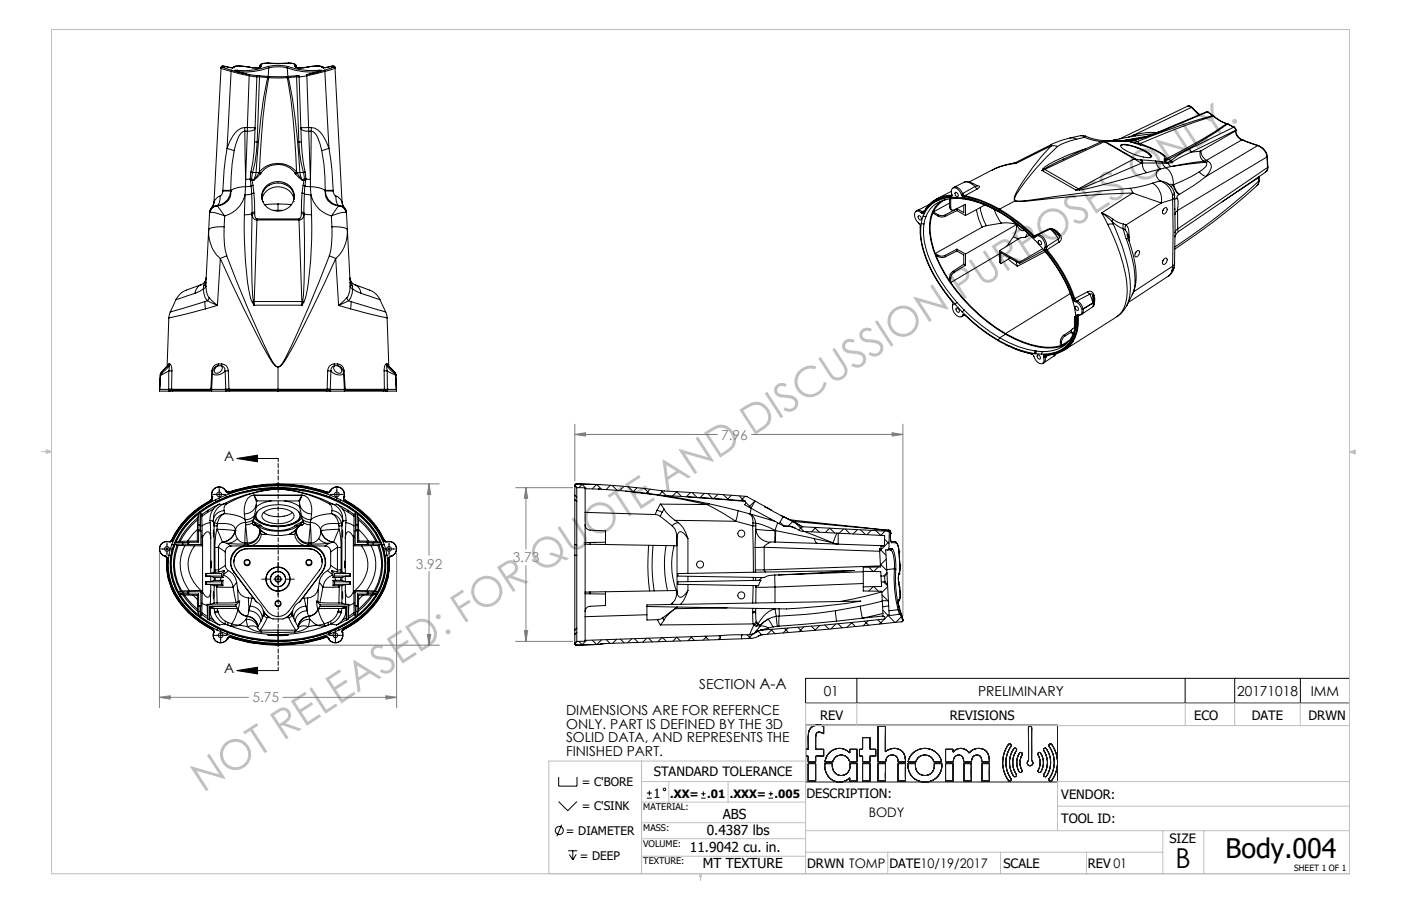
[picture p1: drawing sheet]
<svg xmlns="http://www.w3.org/2000/svg" width="432mm" height="279mm" viewBox="0 0 432 279" stroke-linecap="round" stroke-linejoin="round" font-family="sans-serif">
<defs><g id="words">
<text font-size="12.7" fill="#c0c0c0" x="62.6" y="244.6" transform="rotate(-33 62.6 244.6)">NOT RELEASED: FOR QUOTE AND DISCUSSION PURPOSES ONLY.</text>
<text font-size="8.5" x="362.3" y="267.8">B</text>
<text font-size="8.3" x="377.7" y="264.6">Body.004</text>
<g font-size="4.2" fill="#808080">
<text x="222.3" y="135.6">7.96</text>
<text x="158" y="173.4">3.73</text>
<text x="128.1" y="175.3">3.92</text>
<text x="77.8" y="216.6">5.75</text>
</g>
<g font-size="4.2">
<text x="69.1" y="142.1">A</text>
<text x="69.1" y="207.5">A</text>
<text x="215.5" y="212.4">SECTION A-A</text>
<text x="253.9" y="214.5">01</text>
<text x="301.5" y="214.5">PRELIMINARY</text>
<text x="381.3" y="214.5">20171018</text>
<text x="404" y="214.5">IMM</text>
<text x="174.5" y="220.5">DIMENSIONS ARE FOR REFERNCE</text>
<text x="174.5" y="224.7">ONLY. PART IS DEFINED BY THE 3D</text>
<text x="174.5" y="228.8">SOLID DATA, AND REPRESENTS THE</text>
<text x="174.5" y="233">FINISHED PART.</text>
<text x="217.8" y="257.5">0.4387 lbs</text>
<text x="222.8" y="252.5">ABS</text>
<text x="212.7" y="262.6">11.9042 cu. in.</text>
<text x="216.7" y="267.7">MT TEXTURE</text>
</g>
<text font-size="4.1" x="267.7" y="251.9">BODY</text>
<g font-size="4">
<text x="252.8" y="222.1">REV</text>
<text x="292.7" y="222.1">REVISIONS</text>
<text x="368.1" y="222.1">ECO</text>
<text x="385.8" y="222.1">DATE</text>
<text x="403.3" y="222.1">DRWN</text>
<text x="201.5" y="239.3">STANDARD TOLERANCE</text>
<text x="201.4" y="246.1">1</text>
<text x="248.5" y="246.1">DESCRIPTION:</text>
<text x="327.1" y="246.3">VENDOR:</text>
<text x="327" y="253.7">TOOL ID:</text>
<text x="360.4" y="259.9">SIZE</text>
<text x="248.8" y="267.5">DRWN TOMP</text>
<text x="274.1" y="267.7">DATE10/19/2017</text>
<text x="309.3" y="267.7">SCALE</text>
<text x="335.3" y="267.8">REV 01</text>
</g>
<g font-size="3.7">
<text x="179.3" y="242.3">= C'BORE</text>
<text x="179.3" y="249.9">= C'SINK</text>
<text x="174.4" y="257.5">= DIAMETER</text>
<text x="178.7" y="265.1">= DEEP</text>
</g>
<g font-size="3.5">
<text x="206.6" y="246.1">.XX=</text>
<text x="218" y="246.1">.01</text>
<text x="225" y="246.1">.XXX=</text>
<text x="238.8" y="246.1">.005</text>
</g>
<g font-size="2.8">
<text x="198.3" y="249.7">MATERIAL:</text>
<text x="198.3" y="256.3">MASS:</text>
<text x="198.2" y="261.3">VOLUME:</text>
<text x="198.3" y="266.4">TEXTURE:</text>
</g>
<text font-size="2.7" x="398.9" y="268.7">SHEET 1 OF 1</text>
</g></defs>
<g fill="none" stroke="#000" stroke-width=".31">
<path d="M65.5 152.5h4M67.6 150.5v4M73 141.4l6.4-1v2zM73 141.4h12.7M101.8 152.5h4M103.8 150.5v4M49.5 169.3h4M51.5 167.3v4M80.7 178.6h2.4M84.4 178.6h2.6M85.7 173.6v2.5M85.7 177.3v2.6"/>
<path d="M88.2 178.6h2.5M117.9 169.3h4M119.9 167.3v4M66 195.9h4M68 193.9v4M85.7 181.2v2.4M101.4 195.9h4M103.4 193.9v4M73 206.8l6.4-1v2zM73 206.8h12.7M248.3 209.2h167.6v7.6h-167.6zM264.1 209.2v7.6"/>
<path d="M365.3 209.2v7.6M380.5 209.2v7.6M400.8 209.2v7.6M172.2 239.6v2.8h5.6v-2.8M172.2 247.2l2.8 2.8 2.8-2.8M173.1 254.4l-1.4 3.5M199.4 246.1h1.5M199.4 244.6h1.5M200.1 243.8v1.6M216.1 246.1h1.4M216.1 244.8h1.4M216.8 244.1v1.4"/>
<path d="M236.9 246.1h1.4M236.9 244.8h1.4M237.6 244.1v1.4M175.1 262.4h2.8M175.5 263.5l1 1.7M176.5 262.4v2.8M177.6 263.5l-1.1 1.7"/>
<circle cx="172.4" cy="256.1" r="1.24"/>
<circle cx="204.8" cy="243.4" r=".38"/>
</g>
<g fill="none" stroke="#191924" stroke-width=".31">
<path d="M248.3 233.2h.7M248.3 233.2v8h10M248.3 231.1v2.1M249 233.2l.2 1.7M249.2 234.9h2M249.3 235.5l-.2 .1v2.6M249.3 235.5h1.9M249.3 235.5l-.2 .2v2.5M251.2 235.5h.2v5.4h-2.3v-2.7M251.6 231.1h2.2l.1 1.9M251.8 223.6h.9M251.8 223.6a2.96 2.96 0 0 0-2.7 3.4v3.9l-.8 .2"/>
<path d="M251.8 223.6h-3.5v7.5M251.8 223.6a3.3 3.3 0 0 0-2.7 3.9v3.4l-.8 .2M252.7 223.6h73.1l.1 10.9M252.7 223.6l1.2 .4-.1 2.2a1.55 1.55 0 0 0-2.3 .2l-.1 4.6 .2 .1M252.7 223.6l1.2 .4v2.2h-.3a1.33 1.33 0 0 0-1.7-.3 1.33 1.33 0 0 0-.5 1.6v3.5l.2 .1M253.7 233.2h-2.2l-.3 1.7M253.9 233l-.2 .2M254.2 235.6l.4 2.6M254.2 235.6v1.2l.4 1.4M254.3 235.5l-.1 .1M254.3 235.5h2.1M254.4 234.9l2 .1"/>
<path d="M254.6 238.2a4.4 4.4 0 0 0 3.1 2.9M254.6 238.2a4.5 4.5 0 0 0 3.1 2.9M256.4 235.5l.1 .1M256.6 231.4a4.8 4.8 0 0 0-2.3 3.5h.1M256.6 231.4a4.2 4.2 0 0 1 4.9 .4M256.6 231.4a4.1 4.1 0 0 1 4.9 .4M256.6 231.4a4.6 4.6 0 0 0-2.3 3.5h.1M260 233a3.9 3.9 0 0 1 2 1.9M260 233a2.88 2.88 0 0 0-3.5 1.9l-.1 .1M260 233a3.2 3.2 0 0 0-3.5 1.9l-.1 .1M260 233a3.4 3.4 0 0 1 2 1.9M261.5 231.8l.4 .4"/>
<path d="M261.9 239.9l.1 1M261.9 239.9l-.2 .1M261.9 231.2v1M262 235.6a2.82 2.82 0 0 1-2.7 3.5 2.82 2.82 0 0 1-2.8-3.5M262 235.6a2.83 2.83 0 0 1-2.7 3.5 2.83 2.83 0 0 1-2.8-3.5M262 231.1l-.1 .1M262 231.1h2.2v3.7M262 234.9h2M262.1 235.5l-.1 .1M262.1 235.5h2M264.1 235.5l.1 5.3M264.2 234.8l-.2 .1"/>
<path d="M265 233.2l.9 .2M265 231.1v2.1M265.9 233.4v1.5h.1M265.9 229.3v1.7l-.9 .1M265.9 235.7v5.1l2.1 .1M266 235.5l-.1 .2M266 235.5l2.1 .1M268.1 227.6l-2.2-.1v1.8M268.1 227.6v3.3l.2 .2M268.1 233.3v1.5M268.1 234.8l-2.1 .1M268.1 238.2v2.5"/>
<path d="M268.1 235.6v2.6M268.3 233.2h1.5M268.3 233.2l-.2 .1M268.3 231.1l1.6 .1M269.9 231.2v1.9M269.9 233.1l-.1 .1M270.6 234.8l.1 .1M270.6 224.1v10.7M270.6 224.1l.1-.2h2.1l.1 .2M270.6 235.7v5M270.8 235.5l-.2 .2M270.8 235.5h2"/>
<path d="M272.8 235.5l.1 .1M272.9 231.7v.1M272.9 238.2v2.5M272.9 238.2h.1M272.9 224.1v7.6M272.9 235.6v2.6M273 234.8l-2.3 .1M273.1 234.3l-.1 .5M274 231.1l-1.1 .7M274 231.1a3.6 3.6 0 0 1 4 .6M274.1 233l-.6 .4-.4 .9M275.6 232.9l.7 .4 .3 .6"/>
<path d="M275.6 232.9l-1.5 .1M275.6 232.9l.6 .3 .4 .7M276.6 233.9l.2 .9M276.8 234.8l.1 .1M276.8 235.6v5.1M276.9 235.5l-.1 .1M276.9 235.5l2.2 .1M278 231.7l.7 1 .2 .7M278 231.7l.5 .6 .4 1.1M278.9 233.4l.2 1.4M279 238.2l.1 2.5M279.1 234.8l-2.2 .1"/>
<path d="M279.1 235.6l-.1 2.6M279.9 237.1a5 5 0 0 0 3.8 3.9M279.9 234.8l1.2 .1M279.9 237.1a4.9 4.9 0 0 0 3.8 3.9M280 235.5l-.2 .1 .1 1.5M280 235.5l2.2 .1M281.1 232.5l-.8 1.2-.4 1.1M281.1 234.9h1.1M281.1 232.5l-.7 1-.5 1.3M282.2 235.6l.1 1.4 .3 .8M282.2 235.6v1.3l.4 .9M282.3 234.8l-.1 .1"/>
<path d="M282.6 237.8a2.98 2.98 0 0 0 4 .9M282.6 237.8a3 3 0 0 0 4 .9M284.8 232.9a2.72 2.72 0 0 1 3 1.9M284.8 232.9a2.7 2.7 0 0 0-2.5 1.9M284.8 232.9a2.78 2.78 0 0 1 3 1.9M287.8 234.8l.2 .1M287.9 236.6l-.5 1.3-.8 .8M287.9 235.6v1M287.9 235.6h2.4M287.9 236.6l-.5 1.4-.8 .7M288 231.7a5.3 5.3 0 0 0-6.9 .8M288 231.7l1.3 1.2 .9 1.9"/>
<path d="M288 231.7l1.2 1.1 1 2M288 231.7a5.4 5.4 0 0 0-6.9 .8M290.2 234.8l-.1 .2-2.1-.1M290.3 235.6a5.1 5.1 0 0 1-4.7 5.6M291.4 234.8l.2 .1M291.4 231.2v3.6M291.4 235.6v5.1M291.6 235.5l-.2 .1M291.6 235.5h2M293.6 231.1l-2.2 .1M293.6 231.1l.1 .1M293.6 235.5l.1 2.7"/>
<path d="M293.7 232a3 3 0 0 1 5 .2M293.7 231.2v.8M293.7 238.2v2.6l-.2 .1M293.7 238.2h.1M293.8 234.8l-2.2 .1M294 233.8l-.2 1M295.6 232.9l.8 .3 .4 .7M295.6 232.9l-.8 .1-.8 .8M295.6 232.9l-1 .2-.6 .7M295.6 232.9l.7 .2 .5 .8M296.8 233.9l.2 .9M297 234.8l.1 .1"/>
<path d="M297 235.6l.1 2.6M297 235.6h2.4M297.1 235.6h2.3M297.1 238.2v2.5M297.1 235.6v2.6M297.1 234.9h2.2M299 231.9l-.3 .3M299.4 235.6v5.1M299.4 234.9h-.1M299.5 234.1l-.1 .8M301 232.9l.8 .1 .6 .8M301 232.9l-1.1 .4-.4 .8"/>
<path d="M301 232.9l-1 .4-.5 .8M302.4 233.8l.2 1M302.6 234.8l.2 .1M302.6 235.6v2.6M302.6 238.2v2.5M302.8 234.9h2M303.7 231.5l-1.5-.6a3.5 3.5 0 0 0-3.2 1M303.7 231.5l.6 .5 .4 1.1 .2 1.7M303.7 231.5l.5 .5a4.7 4.7 0 0 1 .7 2.8M303.7 231.5a3.8 3.8 0 0 0-4.7 .4M304.8 235.5l-2.2 .1M304.8 235.5l.1 .1"/>
<path d="M304.9 234.8l-.1 .1M304.9 235.6l-.1 5.3M304.9 235.6v5.1l-.1 .2M309 235.3l.1 1.2a9 9 0 0 0 1.7 4.1M309 235.3l.3 2.2 .7 1.9 .8 1.2M310.1 233.7l-.1 2 .6 2.5M310.1 233.7l-.1 1.9 .6 2.6M310.6 238.2l1 1.9M310.8 229.6l-1.4 3-.4 2.7M310.8 229.6l-1.2 2.3-.6 3.4M311.1 235.2l.2 1.6M311.3 236.8l1.1 2.5"/>
<path d="M311.5 229.5l-.7 .1M311.5 229.5l.2 .3-.1 .4M311.5 229.5l.1 .7M311.6 230.2l-.8 1.4-.7 2.1M311.6 230.2l-1 1.9-.5 1.6M312.2 233.9v2.2l1 2.6M312.2 233.9l.1 2.7 .9 2.1M312.4 239.3l.5 .2M312.4 231l-1 2.2-.3 2M312.4 231l-.9 1.7-.4 2.5M313.1 230.8l-.7 .2M313.1 230.8l.2 .6-1.1 2.5"/>
<path d="M313.2 238.7l.1 .5M313.3 239.2l-.4 .3M313.5 236.4l.6 1.5M314.1 237.9l.4 .3 .4-.2M314.2 232.3l-.8 2.3 .1 1.8M314.6 232l.4 .3M314.6 232l-.4 .3M314.9 237.4v.6M315 232.3v.5M315 232.8l-.6 1.6a4.4 4.4 0 0 0 .5 3M315 232.8l-.5 1.3a4.3 4.3 0 0 0 .4 3.3M316.8 235.9l.5 .2 .8-.2"/>
<path d="M316.8 235.9l.6 .2 .7-.2M316.9 234.6l-.3 .7 .2 .6M316.9 234.6l-.3 .6 .2 .7M317 224.4v10M317 234.4l-.1 .2M317.7 224l-.4-.1-.3 .5M317.7 224l.3 .5M318 229.4v5M318 234.4l.3 .7-.2 .8M318 234.4l.1 .3a.88 .88 0 0 1 0 1.2M318 224.5v4.9M319.9 237.9l.5 .3"/>
<path d="M319.9 232.8l.7 2.2M320 232.2l-.1 .6M320 237.5l-.1 .4M320.6 232.1l-.6 .1M320.6 232.1l.1 .2M320.6 235l-.2 1.4-.4 1.1M320.6 235l-.2 1.6-.4 .9M320.7 232.3l.6 1.2 .3 1.7M320.7 232.3l.6 1 .3 1.9M320.9 237.9l-.5 .3M321.6 235.2l-.1 1.2-.6 1.5M321.6 235.2l-.1 1.1-.6 1.6"/>
<path d="M321.7 239.1l.4 .4M321.7 231.5l.6 1.1M321.8 238.7l-.1 .4M322.3 232.6l.5 1.9v1.5M322.3 232.6l.5 2.1v1.3M322.5 231a.49 .49 0 0 0-.7-.2 .49 .49 0 0 0-.1 .7M322.5 231a8.1 8.1 0 0 1 1.3 4M322.5 231l1 1.9 .3 2.1M322.6 239.3l-.5 .2M322.8 236l-.4 1.6-.6 1.1M322.8 236l-.5 1.8-.5 .9M323.4 230.2l.8 1.6"/>
<path d="M323.4 229.5v.7M323.8 235l-.2 2-1 2.3M324.1 229.5h-.7M324.1 229.5l.1 .1M324.2 229.6l.9 1.7 .7 2.3M324.2 229.6l1.1 2.2 .5 1.8M324.2 231.8l.6 2v2.8M324.2 231.8l.6 2.1v2.7M324.8 236.6l-.6 2-.8 1.5M324.8 236.6l-.4 1.6-1 1.9M325.8 233.6l.1 .9M325.8 236.6l-.5 1.8-1.1 2.2"/>
<path d="M325.8 236.6l-.6 2.3-1 1.7M325.9 235.7l-.1 .9M325.9 235.7v5.5h-40.3M325.9 234.5v1.2M257.7 241.1l.6 .1M258.3 241.2h1M259.3 241.2h25.1M261.7 240l-1.1 .8-1.3 .4M261.7 240l-1.4 .9-1 .3M264.2 240.8l-2.2 .1M268.1 240.7l-.1 .2M270.6 240.7l.2 .2"/>
<path d="M272.9 240.7l-.1 .2h-2M276.8 240.7l.1 .2M276.9 240.9h2M279.1 240.7l-.2 .2M283.7 241l.7 .2M284.4 241.2h1.2M291.4 240.7l.2 .2M291.6 240.9h1.9M297.1 240.7l.1 .2M299.4 240.7l-.2 .2h-2M302.6 240.7l.2 .2M302.8 240.9h2"/>
<path d="M311.6 240.1a.48 .48 0 0 1-.2 .7 .48 .48 0 0 1-.6-.2M323.4 240.1l.1 .7M324.2 240.6l-.5 .3-.2-.1M324.2 240.6l-.4 .3-.3-.1"/>
</g>
<g fill="none" stroke="#808080" stroke-width=".31">
<path d="M177.2 134l3.3-.5v1zM177.2 130.8v17.5M177.2 134h43.9M231.6 134h46.7M275 133.5l3.3 .5-3.3 .5zM278.3 130.8v59.1M87 149.2h48.4M132.2 149.2l.6 3.3h-1.1zM132.2 149.2v22M158.9 150.4h17.6M162.1 150.4l.5 3.3h-1zM162.1 150.4v18.9"/>
<path d="M49.1 170.6v47.6M122.2 170.6v47.6M132.2 176.3v22.7M162.1 174.4v23.4M87 199h48.4M131.7 195.7h1.1l-.6 3.3zM158.9 197.8h17.6M161.6 194.5h1l-.5 3.3zM49.1 215.1l3.4-.5v1zM49.1 215.1h27.5M87.2 215.1h35M118.9 214.6l3.3 .5-3.3 .5z"/>
</g>
<path d="M85.7 141.4v65.4" fill="none" stroke="#000" stroke-width=".31" stroke-dasharray="1.3 .6" stroke-dashoffset=".3"/>
<g fill="none" stroke="#c0c0c0" stroke-width=".31">
<path d="M15.9 9.1h400v260.4h-400zM12.7 139.3h3.2M14.2 139.1l1.7 .2M14.2 138.7l1.7 .6M15.9 139.3l-1.7 .3M15.9 139.3l-1.7 .5M415.9 139.4l1.8-.6v1.2zM415.9 139.4l1.8 .3M417.7 139.2l-1.8 .2M264.1 216.9v6.9M365.3 216.9v6.9M380.5 216.9v6.9"/>
<path d="M400.8 216.9v6.9M415.9 216.9h-167.6v52.6M197.7 234.7v34.8M248.3 223.8h167.6M248.3 234.7h-79.1v34.8M197.7 241h50.6M197.7 258.7h50.6M197.7 247.4h50.6M197.7 253.7h50.6M206.1 241v6.4M224.4 241v6.4M248.3 256.2h167.6"/>
<path d="M325.9 248.6h90M358.4 256.2v13.3M371 256.2v13.3M415.9 241h-90v15.2M197.7 264.1h50.6M215.9 269.5v2.1M215.9 269.5l.3 .8h-.6zM248.3 262.8h110.1M273.6 262.8v6.7M308.4 262.8v6.7M334.9 262.7l-.1 6.9"/>
</g>
<path d="M73 141.4l6.4-1v2zM73 206.8l6.4-1v2z" fill="#000"/>
<path d="M132.2 149.2l.6 3.3h-1.1zM131.7 195.7h1.1l-.6 3.3zM118.9 214.6l3.3 .5-3.3 .5zM49.1 215.1l3.4-.5v1zM177.2 134l3.3-.5v1zM275 133.5l3.3 .5-3.3 .5zM161.6 194.5h1l-.5 3.3zM162.1 150.4l.5 3.3h-1z" fill="#808080"/>
<g fill="none" stroke="#000" stroke-width=".31">
<path d="M82.5 19.5a2.19 2.19 0 0 0-2.5 .9M82.5 19.4l6.4 .1M82.5 19.5l-1.5 .1-.5 .4M82.5 19.5h6.4M82.5 19.5h.1M88.9 19.5a1.93 1.93 0 0 1 2.4 .9M88.9 19.5h1.2l.8 .5M88.9 19.5h.1M68.1 21.1l3.1 .9M68.1 21.1l-2.1 41.1M68.2 20.5l.4-.1 1.6 .2M68.7 20.7l2.7 1"/>
<path d="M68.7 20.4v.3M68.7 20.4l1.5 .3M68.7 20.7h-.4l-.2 .4M68.7 20.4l-.5 .1-.1 .6M70.1 20.6l1.7 .3M70.2 20.7l1.9 .1M71.2 22l5.6 1.4M71.2 22l-1.2 23.8M71.4 21.7l5.5 1.3M71.4 21.7l-.2 .3M71.9 20.7l-.2 .3 .4-.2M71.9 20.7a7.3 7.3 0 0 1 4.7 0"/>
<path d="M71.9 20.7h.1M72.3 20.6a8.3 8.3 0 0 1 4.3 .1M72.3 20.6l-.4 .1M72.3 20.6l-.2 .2M73.1 21.7h-.8l3.7 1.1M75.5 39.3a4.7 4.7 0 0 0-3.7 2.5l-1 1.9-.8 2.1M75.5 39.3v1.2M75.5 39.3h.7M76.2 39.3v1.2M76.2 39.3h2.4M76.6 20.7l1.1 .1M76.6 20.7h.1"/>
<path d="M76.6 20.7l1.1 .2M76.8 23.4l2.4 .3M76.8 23.4l-.6 15.9M76.9 23l2.5 .4M76.9 23l-.1 .4M77.7 20.8h.1M78.6 39.6a2.2 2.2 0 0 1-2.4 .9M79.2 23.7h.8M79.2 23.7l-.7 20.2M80 23.7l-.7 20.1M80 23.7l2.5 .2M80 23.4l-.5-.1-.3 .4"/>
<path d="M80 23.4l2.6 .2M80 23.4v.3M80 20.8h-2.3M80 20.4v.4l.5-.3M80.5 20.5a1.63 1.63 0 0 1-1.9 .5l-.9-.1M80.5 20v.5M80.5 20l-.5 .4M82.5 23.9a182.4 182.4 0 0 0-3.6 29.3M82.5 23.9l.3 .1M82.6 20.5l.4-.1a12.8 12.8 0 0 1 5.8 .1M82.6 20.5a21.7 21.7 0 0 1-9.5 1.2M82.6 23.6l-.1 .3"/>
<path d="M82.6 20.5l.2 .5M82.6 23.6h.2M82.8 23.6h5.8M82.8 23.6v.4M82.8 24a190.7 190.7 0 0 0-2.9 29M82.8 24h5.7M82.8 21a17.5 17.5 0 0 1-9.5 1l-.2-.3M82.8 21l2.5-.4 3.2 .4M82.8 21l-.1 2.6M88.5 24a190.7 190.7 0 0 1 2.9 29M88.5 21a21.9 21.9 0 0 0 9.6 1.1l.2-.4M88.5 21l.2 2.6"/>
<path d="M88.6 23.6l-.1 .4M88.8 23.6l2.6-.2v.3M88.8 20.5l.5 .2a22.3 22.3 0 0 0 9 1M88.8 23.6l.1 .3M88.8 20.5l-.3 .5M88.8 23.6h-.2M88.9 23.9a189 189 0 0 1 3.5 29.3M88.9 23.9l-.4 .1M90.9 20v.5M90.9 20l.4 .4M90.9 20.5a2.53 2.53 0 0 0 2.7 .4M91.3 20.4v.4l-.4-.3"/>
<path d="M91.3 23.4h.7l.2 .3M91.3 20.8h2.3M91.4 23.7h.8M91.4 23.7l-2.5 .2M91.4 23.7l.7 20.1M92.2 23.7l.7 20.2M92.3 23.3l-.4 .1M92.7 39.6a2.23 2.23 0 0 0 2.4 .9M92.7 39.3h2.4M93.6 20.8v.1M94.6 23.4l-2.4 .3M94.6 23.4l.5 15.9"/>
<path d="M94.8 20.7l1.3-.2a5.5 5.5 0 0 1 3.3 .2M94.8 20.7l-1.2 .1M94.8 20.7h.1M94.8 20.7l-1.2 .2M95.1 39.3v1.2M95.1 39.3h.8M95.9 39.3a4.7 4.7 0 0 1 3.7 2.5l1.8 4M95.9 39.3v1.2M96.3 22.6l-1 .2M98.3 21.7h.8l-2.4 .8M99.1 20.6a4.3 4.3 0 0 0-2.9-.1l-1.4 .2M99.1 20.6l.3 .1"/>
<path d="M99.1 20.6l.2 .2M99.4 20.7l.3 .3-.4-.2M99.4 20.7h.1M100 21.7l-5.5 1.3 .1 .4M100 21.7l.1 .3M100.1 22l-5.5 1.4M100.1 22l1.3 23.8M102.7 20.4l-2.5 .5-.9-.1M102.7 20.4v.3M102.7 20.4l.3 .1 .2 .3M102.7 20.7l-2.7 1M102.7 20.7h.4l.2 .4"/>
<path d="M103.2 20.8a.66 .66 0 0 0-1.1-.4l-2.5 .5M103.2 20.8l.1 .3M103.3 21.1l-3.2 .9M103.3 21.1l2.1 41.1M366.1 32.7l.5-.1 .9 .6-.9-.5zM366.1 32.7l-21 10.1M367.2 33.1l2.4 2.3M367.2 33.1l-17.7 8.5M367.5 33.2l2.2 2.1M371.8 34.5l.6 .1M371.8 34.5h.3M371.8 34.5l-14.7 6.2"/>
<path d="M372.1 34.5l.3 .1M372.1 34.5l-14.6 6.2M372.1 34.5l1.7 1.2M372.4 34.6l1.6 1.1M373.8 35.7l-.7 .1a210.4 210.4 0 0 0-22.5 7.8M373.8 35.7h.2M373.8 35.7l.2 .1M374 35.7l.2 .1M374 35.8l-.8 .3a197.6 197.6 0 0 0-21.8 8.2M374 35.8l2.4 1.7 1.6 .7M374 35.8h.2M374.2 35.8l2.4 1.7 1.6 .6"/>
<path d="M378 38.2l-.5 .3a148.1 148.1 0 0 1-18 10.5M378 38.2h.3M378.2 38.1l.2 .1M378.2 38.1h.1M378.2 38.1l-.2 .1M378.3 38.2a135.7 135.7 0 0 1-18.2 10.9M378.3 38.2h.1M378.3 38.2l2 1M378.4 38.2l2 1M380.3 39.2l.5 1M380.3 39.2l-13.8 6.8M380.4 39.2l.5 .8"/>
<path d="M380.4 39.2h-.1M68.7 58.9l-.4 1.2-.5 .4M68.7 58.7v.2M70 45.8l-.9 6.6-.4 6.3M70 45.8l2.2 .7M71.1 58.9a4.1 4.1 0 0 1-4.2 4.6M71.1 58.9a4.7 4.7 0 0 1-4.4 4.5M71.1 58.9h.1M71.1 58.7h-2.4M71.1 58.9h-2.4M71.1 58.7v.2M72.2 46.5l-.7 4.1-.4 8.1"/>
<path d="M75.5 40.5a2.13 2.13 0 0 0-1.8 1.5l-1.5 4.5M75.5 40.5l.2 14.8M75.5 40.5h.7M75.7 57.6a7 7 0 0 0-4.6 1.3M75.7 57.6l-.2 2.5M75.7 55.3v2.3M76.2 40.5l-.5 14.8M77.1 55.2l-1.4 .1M77.1 55.2l.1 .5M77.2 55.7l.2 1.7M77.3 53.1l-.2 2.1M77.3 53.1l.6 .1"/>
<path d="M77.4 57.4l.2 2.4M77.4 57.4l-1.7 .2M77.6 59.8l.1 5.9M77.6 59.8l-2.1 .3M77.6 55.1l-.5 .1M77.6 55.1l.1 .5M77.7 55.6l-.5 .1M77.7 55.6h.5M77.7 55.6l.3 1.6M77.9 53.2l-.3 1.9M77.9 53.2h1M78 57.2l-.6 .2"/>
<path d="M78 57.2l.2 2.3M78.2 59.5l.3 5.9M78.2 59.5l-.6 .3M78.5 43.9l-.6 6.1-.6 3.1M78.9 53.2l.9 .1M78.9 53.2l-.7 2.4M79.3 43.8l-.7 6.3-.7 3.1M79.3 43.8l-.8 .1M79.8 53.3l-1.6 2.3M79.8 53.3l.5 .3M79.9 53a7.5 7.5 0 0 1 11.5 0M79.9 53l.5 .4"/>
<path d="M79.9 53l-.1 .3M80.3 53.6l-2.1 2M80.4 53.4a6.5 6.5 0 0 1 10.5 0M80.4 53.4l-.1 .2M82 57.5a5.2 5.2 0 0 1 8.7 2.3 5.1 5.1 0 0 1-3.6 5.1 5.1 5.1 0 0 1-5.8-2.2 4.3 4.3 0 0 1 .7-5.2zM90.9 53.4l.2 .2M91.1 53.6l2.1 2M91.4 53l-.5 .4M91.4 53l.1 .3M91.5 53.3l1.7 2.3M91.5 53.3l-.4 .3M92.1 43.8l.7 6.3 .7 3.1"/>
<path d="M92.1 43.8l.8 .1M92.4 53.2l-.9 .1M92.4 53.2l.8 2.4M92.4 53.2h1.1M92.9 43.9l.6 6.1 .5 3.1M93.1 59.5l-.2 5.9M93.1 59.5l.7 .3M93.2 55.6h.5M93.4 57.2l.6 .2M93.4 57.2l-.3 2.3M93.5 53.2l.3 1.9M93.7 55.6l.5 .1"/>
<path d="M93.7 55.6l-.3 1.6M93.8 55.1l.5 .1M93.8 55.1l-.1 .5M93.8 59.8l-.1 5.9M93.8 59.8l2 .3M94 57.4l-.2 2.4M94 57.4l1.7 .2M94 53.1l.3 2.1M94 53.1l-.5 .1M94.2 55.7l-.2 1.7M94.3 55.2l1.4 .1M94.3 55.2l-.1 .5"/>
<path d="M95.1 40.5l.6 14.8M95.1 40.5h.8M95.7 57.6a6.8 6.8 0 0 1 4.5 1.3M95.7 57.6l.1 2.5M95.7 55.3v2.3M95.9 40.5l-.2 14.8M95.9 40.5a2.5 2.5 0 0 1 2.2 2.3l1.1 3.7M99.2 46.5l.6 4.1 .4 8.1M100.2 58.9a4.1 4.1 0 0 0 4.2 4.6M100.2 58.9h.1M100.2 58.7h2.5M100.2 58.7v.2"/>
<path d="M100.3 58.9a4.7 4.7 0 0 0 4.3 4.5M100.3 58.9h2.4M101.4 45.8l.9 6.6 .4 6.3M101.4 45.8l-2.2 .7M102.7 58.9l.4 1.2 .4 .4M102.7 58.7v.2M293.3 59l-4.6 2.3M293.7 58a1.81 1.81 0 0 1 2.7 1.2l.3 .5M294.5 59.3a.75 .75 0 0 1 .7 .5 .75 .75 0 0 1-.2 .8l-.5-.4zM296.7 59.7h.1M296.7 59.7l-.4 .3M296.7 59.7l.1 .2"/>
<path d="M296.8 59.9l.2 .3M297.4 56.1a5.4 5.4 0 0 1 3.7 1.2M297.4 56.1l-3.3 1.6M297.4 56.1l1.2 .2 1.9 1.2M300.5 57.5l-3.8 2.2M300.5 57.5l.7 .7M301.1 57.2l.2 .1M301.1 57.3h.1M301.1 57.3l-.6 .2M301.2 58.2l-3.8 2.2M301.3 57.3l.6 .3-.7 .6M301.3 57.3h-.2"/>
<path d="M305.8 52.4l-7.1 3.7M305.9 52.4l-.1 .1M306.2 52.2l-.3 .2M309.8 50.9l-3.9 1.5M310.2 50.8l-3.7 1.3M313 50.1l-.5 .2M313.2 50.4l-.5-.1-2.9 .6M313.2 50.4l-3.4 .5M321.2 52.6l10.4 6M321.5 52.1l-.3 .5M321.5 52.1l.3 .1M321.8 52.2h.2"/>
<path d="M321.8 52.2l-.6 .4M322 52.2l-.8 .4M322 52.2l10.4 6M324 45l-10.8 5.4M324 45a55.4 55.4 0 0 0-11.4 16l.1 .7 .2 .2M324 45l2 .2M324 45v-.4l.2-.1-11.2 5.6 .2 .3M326 45.2a60.6 60.6 0 0 0-13.2 15.8l-.1 .5 .3 .4M329.8 42.5l-2.8 .8-2.9 1.2M329.8 42.5h.8l1.2 .4M331.8 42.9a18 18 0 0 0-5.8 2.3M332.4 58.2l.2 .1"/>
<path d="M332.4 58.2l-.8 .4M332.6 58.3l.1 .3M332.6 58.3l-1 .3M332.7 58.6h-1.1M333.1 41.8l-3.3 .7M333.1 41.8l1.5 .2M333.1 41.8l.7 .2 .4 .4M334.2 42.4l2.5 .8 2.8 .5M334.2 42.4l-2.4 .5M334.5 45.9a39.7 39.7 0 0 0-12.7 5.8l-.3 .4M334.6 42a17.5 17.5 0 0 0 5.7 1.4M334.6 42l-.4 .4"/>
<path d="M340 43.5l.4 .2M340.4 43.7l-18.4 8.5M340.4 43.7l9.2 5.3M340.6 43.7h-.2M340.6 43.7l9.2 5.2M341.1 43.4h.3M341.3 43.4h-1.2l-1.6 .7-12.5 5.8-4.2 2.3M341.3 43.4l-.8 .1 .1 .2M341.3 43.4l.3 .1M341.4 43.4l4 .1M341.4 43.4l.2 .1M341.6 43.5l4 .1"/>
<path d="M343.1 43.3l-1.3 .1M343.1 43.3l.9-.1 1.2 .3M345.3 43.5h.1M345.4 43.5l.2 .1M345.5 44.7a12.4 12.4 0 0 1 7.9 2l1.1 .8 .5 .8a4.8 4.8 0 0 1-4-.2 10.9 10.9 0 0 1-5.6-3.1zM345.7 44.7h.1M345.7 44.7a15.1 15.1 0 0 1 8.8 3.2l.1 .5-.4 .2M345.8 44.6l-.1 .1M346.7 43.5h-1.4M346.7 43.5h.4M346.8 43.3l.9 .1M346.8 43.3l-1.5 .2"/>
<path d="M347.1 43.5l-1.5 .1M347.7 43.4l-1 .1M347.7 43.4l.3 .1M347.9 43.4h-.2M348 43.5h-.9M348 43.5l.4 .2M348.3 43.5h-.3M348.3 58.1a590.7 590.7 0 0 0-32.8 3.8l-1.8 .2-.7-.2M348.3 58.1l.8 1.4M348.4 43.7l2.8 .9M348.4 43.7l2.8 .6M349.1 59.5a552.1 552.1 0 0 0-34.5 2.6l-1.7-.2"/>
<path d="M349.1 59.5l-9.6 6.2M349.1 59.5l8.8 3.1M349.5 41.6l.4 .4M349.5 41.6l-1.7 .7M349.6 49l2.2 1.3M349.6 49l-17.2 9.2M349.6 43.1l-1.7 .3 .4 .1M349.6 43.1l.2 .1M349.8 48.9l-.2 .1M349.8 48.9l1.7 .4M349.8 43.2l-1.5 .3M349.8 43.2l.8 .4"/>
<path d="M350.6 43.6l.6 .7M350.6 43.6l-2.2 .1M351.2 44.3v.3M351.2 44.3h.2M351.2 44.6l.3 .1M351.4 44.3l1 .4a21.4 21.4 0 0 1 6.9 3.7l.2 .6M351.4 44.3l.1 .4M351.4 42.6l-4.6 .7M351.5 49.3l.3 .3v.7M351.5 49.3h.3M351.5 44.7a17 17 0 0 1 7.4 3.7v.6M351.8 50.3l-19.2 8"/>
<path d="M351.8 49.3l4.3 .3M351.8 49.3l.3 .4v.6M352.1 50.3a2.92 2.92 0 0 0 1.3 2.9M352.1 50.3h-.3M353 42.2l-6.2 1.1M353.4 53.2a179.7 179.7 0 0 1-20.7 5.4M355.2 56.5l-3.9 1.1-3 .5M355.2 56.5a6.1 6.1 0 0 1 2.7 6.1M355.4 41.3a56.4 56.4 0 0 0-12.3 2M356.1 49.6l.3 .7M356.1 49.6l1.9 .2M356.4 50.3h-4.3"/>
<path d="M356.4 50.3l.5 1.1 .7 .7M356.4 50.3h1.8M356.4 41a14.8 14.8 0 0 0-6.9 .6M357.1 40.7l-3.2 1.2-4.3 1.2M357.1 40.7h.4M357.5 55.8h.1a5.6 5.6 0 0 1 3.8 4.5M357.5 40.7l-7.7 2.5M357.5 55.8l1.1 .2 1.4 .7M357.5 55.8l-2.3 .7M357.6 52.1l-4.2 1.1M357.6 52.1a1.76 1.76 0 0 0-1.3 1.4 1.76 1.76 0 0 0 .6 1.7l.6 .6M358 49.8l.2 .5"/>
<path d="M358 49.8l1.3 .2M358.2 50.3l.5 .9 .6 .5M358.2 50.3l1.4 .1M358.8 49l.2 .8M358.8 49h.6M358.9 49h.6M358.9 49h-.1M359 49.8l.3 .2M359.3 51.7a5.9 5.9 0 0 1 2.3 5.3M359.3 50l.3 .4M359.3 51.7l-1.7 .4M359.3 50l.4 .1"/>
<path d="M359.4 49l.7 .1M359.4 49l-.4 .8M359.5 49h-.1M359.6 50.4h.4M359.7 56.4l.3 .3M359.7 50.1l.3 .3M360 56.7l1.2 1.2 .7 1.6M360 50.4l.9 1M360.1 49.1l-1.1 .7M360.1 49.1l.8 .5M360.3 56.9l1.3 .1M360.9 49.6l-1.2 .5"/>
<path d="M360.9 49.6l.5 .3M360.9 51.4l-1.6 .3M361.4 49.9l-1.4 .5M361.6 57h.1M361.6 57a5 5 0 0 0 1.8 3M361.6 57l-.7 .6M361.8 56.9a5 5 0 0 0 1.7 3M361.8 56.9l-.2 .1M361.9 59.5l.1 1.1M361.9 59.5l-.5 .8M363.5 59.9l-.1 .1M366.5 46l-4 2.3-1.6 1.3"/>
<path d="M366.5 46l.6 1M367.1 47l-5.7 2.9M369.6 53l-2.4 1.4-5.4 2.5M369.6 53l1 .9 1.1 .5M370 46.6a2.73 2.73 0 0 0 1 3.1M370 46.6l-2.9 .4M370.1 46.5l-.1 .1M370.1 46.5a3.5 3.5 0 0 0 1.7 3M371 49.7l-10.1 1.7M371 49.7l.6 .3M371.6 50l-10.7 1.4M371.6 50l.2 .2a1.05 1.05 0 0 1-.3 1.3l-1.9 1.5"/>
<path d="M371.7 54.4l-4 3-4.2 2.5M371.8 49.5l-.8 .2M371.8 49.5l.6 .3M372.4 49.8a1.81 1.81 0 0 1 .8 2.4l-1.5 2.2M372.4 49.8l-.8 .2M380.8 40.4a3 3 0 0 0 1.9 2.7M380.8 40.4l-10.7 6.1M380.8 40.2l.1-.2v.3M380.8 40.2l-13.7 6.8M380.8 40.2v.2M380.9 40.3h.1M380.9 40.3l-.1 .1"/>
<path d="M380.9 40.3a3.1 3.1 0 0 0 2 2.8M382.7 43.1l4.9 1.8M382.7 43.1l-10.9 6.4M382.9 43.1l4.8 1.7M382.9 43.1h.1M382.9 43.1h-.2M387.5 57.2a200.1 200.1 0 0 1-25.4 19.6M387.6 44.9a4.4 4.4 0 0 1 2.9 3.5M387.6 44.9l-15.9 9.5M387.6 57l-.1 .2M387.7 44.9a4 4 0 0 1 2.9 3.4M387.7 44.9h.1"/>
<path d="M387.7 44.9h-.1M387.9 55.9v.6l-.5 .7M387.9 54.8l-11.3 7.5M387.9 55.9a191.3 191.3 0 0 1-25.8 20.3M387.9 54.8v1.1M388 54.5l-.1 .3M388.1 54.5v1.2M388.1 55.7l-.4 1.2M388.1 54.5l-.2 .3M388.1 55.7l-.2 .2M388.1 54.4v.2M390.1 53.1l-26.9 18.3"/>
<path d="M390.5 48.4l-27.6 16.5M390.5 48.4l.2 3.2M390.6 48.3l.2 3.2M390.6 48.3l-.1 .1M390.6 48.2v.1M390.7 51.6l-.2 1-.5 .5M390.7 51.6l-27.7 19M390.8 51.5a1.61 1.61 0 0 1-.8 1.6M390.8 51.5l-.1 .1M64.3 70.9a11.1 11.1 0 0 0 3.6 8.8M64.3 70.9l-.8 16.2M64.6 65.7l-.3 5.2"/>
<path d="M64.8 65.5l1.6 .2 2.9 .9M64.8 65.5l-.2 .2M66 62.1l-.5 1.5-.8 1.3-.1 .8M66 62.2l-.2 .8-.6 1.1 1.5-.7M66.7 63.4l.1 .1M66.8 63.5a2.36 2.36 0 0 0-2.2 2.2M66.8 63.5h.1M66.9 63.5l2.4 3.1M66.9 63.5a2.31 2.31 0 0 0-2.1 2M67.8 60.5a2.7 2.7 0 0 1-1.1 2.9M67.8 60.5l-.6 .2-1.2 1.5M67.9 79.7a266.7 266.7 0 0 0 16.4 32.6l.6 .6 .8 .3"/>
<path d="M67.9 79.7l-.9 14.5M69.1 70a24.8 24.8 0 0 0 .8 8.9M69.1 70a8 8 0 0 0-4.7 .7l-.1 .2M69.3 66.6l-.2 3.4M69.9 78.9a268.1 268.1 0 0 0 14.5 33.2l.6 .7 .7 .3M69.9 78.9l-2 .8M75.3 66.2a110.5 110.5 0 0 0 2 26.1l.5 .9M75.5 60.1a8.8 8.8 0 0 1-6.2 6.5M75.5 60.1l-.2 6.1M77.7 65.7a2.98 2.98 0 0 1-2.4 .5M77.7 66.2l-.2 13.8a87.3 87.3 0 0 0 .6 13M77.7 66.2v.2a1.51 1.51 0 0 0 1.5 1.4"/>
<path d="M77.7 65.7v.5M78.5 65.9l.1 1 .6 .6M78.5 65.9l-.8 .3M78.5 65.4l-.8 .3M78.5 65.4v.5M79.2 67.8l-.8 25.2M79.2 67.5v.3M79.2 67.8h12.9M79.2 67.5h12.9M80.8 61.3a5.1 5.1 0 0 1 4.9-3.7 5.1 5.1 0 0 1 4.9 3.8M81 62.2h.1M84.2 64.9h2.8"/>
<path d="M85.7 62.9v2.2M85.7 62.9l4 .2M85.7 62.9l-4.1 .2M90.4 62.2h.1M90.5 61.6a4.3 4.3 0 0 0-4.8-5.2 4.6 4.6 0 0 0-4.7 5.8M92.1 67.8l.9 25.2M92.1 67.5v.3M92.9 65.9l-.2 1-.6 .6M92.9 65.9l.8 .3M92.9 65.4l.8 .3M92.9 65.4v.5M93.7 65.7a3.1 3.1 0 0 0 2.3 .5"/>
<path d="M93.7 65.7v.5M93.7 66.2l.1 13.8a87.3 87.3 0 0 1-.5 13M93.7 66.2v.2a1.51 1.51 0 0 1-1.6 1.4M95.8 60.1l.2 6.1M95.8 60.1a9 9 0 0 0 6.3 6.5M96 66.2a105.7 105.7 0 0 1-2 26.1l-.4 .9M101.5 78.9a268.1 268.1 0 0 1-14.5 33.2l-.6 .7-.7 .3M101.5 78.9l2 .8M102.1 66.6l.2 3.4M102.3 70a27.2 27.2 0 0 1-.8 8.9M102.3 70a7.8 7.8 0 0 1 4.7 .7l.1 .2M103.5 79.7l-3.6 7.9a285.3 285.3 0 0 1-12.2 23.9 2.74 2.74 0 0 1-2 1.7"/>
<path d="M103.5 79.7l.9 14.5M103.5 60.5a2.7 2.7 0 0 0 1.1 2.9M103.5 60.5l1.3 .8 .6 .9M104.4 63.5l-2.3 3.1M104.4 63.5a2.39 2.39 0 0 1 2.2 2M104.4 63.5h.2M104.6 63.5a2.44 2.44 0 0 1 2.2 2.2M104.6 63.4v.1M105.4 62.1l.3 1.3 1 1.5 .1 .8M105.4 62.2l.2 1 .6 .9-1.6-.7M106.6 65.5l-1.7 .2-2.8 .9M106.6 65.5l.2 .2"/>
<path d="M106.8 65.7l.3 5.2M107.1 70.9a11.1 11.1 0 0 1-3.6 8.8M107.1 70.9l.8 16.2M282.3 65.2l.7-.4 1.2 .5M283 66.6a.7 .7 0 0 1 .8 .4 .7 .7 0 0 1-.1 .8l-.6-.4zM283.6 70v.2M283.9 65.6a1.15 1.15 0 0 0-1.6-.4 1.15 1.15 0 0 0-.4 1.5l.4 1.1 1.3 1.6a28.4 28.4 0 0 0 4.9 16.7l5.2 7.4a3.2 3.2 0 0 0 2.4 4.2l.6-.4M283.9 69a24.4 24.4 0 0 0 3.5 14.9l3.9 6.2 3.1 3.7M283.9 65.6l.3 .2M283.9 69l.9 .1M284.2 65.3l-.3 .3M284.2 65.3l.2 .1"/>
<path d="M284.2 65.3h.1M284.4 65.4h.2M284.5 66.6l-.6 2.4M284.5 66.6l.9 .2M284.6 65.4h.1M284.7 65.8h-.5M284.8 65.4h.1M284.8 69.1a25.5 25.5 0 0 0 4 15.6 55.4 55.4 0 0 0 6.2 8.6M284.8 65.5l-.1 .3M284.8 65.5l-.6 .3M284.8 65.4h-.2M284.8 65.4v.1"/>
<path d="M285.1 64.9l-.9 .4M285.4 66.8l-.6 2.3M285.8 63.8l-.9 1.5M286.1 63.2l.2-.1zM286.1 63.2l-3.3 1.7M287.7 65.4l1.5 .9M288.3 78.2l.9 .5M289.2 66.7l-1.7-1a15.8 15.8 0 0 0 .3 11.2l.5 1.3M289.2 79.1l-.8-.4a41.8 41.8 0 0 0 4.3 7.9v-1M289.2 66.3a2.55 2.55 0 0 0 2.2 0M289.2 66.7l.7 .2 1.5-.2M289.2 78.7a2.55 2.55 0 0 0 2.2 0"/>
<path d="M289.2 79.1a2.55 2.55 0 0 0 2.2 .1M289.2 66.3v.4M289.2 78.7v.4M290 62.1a9.8 9.8 0 0 0-3.5 9.5 35.3 35.3 0 0 0 8.1 17.9 54.4 54.4 0 0 0 15.3 13.6M291.3 61.6a7.8 7.8 0 0 0-3.6 3.8M291.4 66.3v.4M291.4 78.7v.5M292.7 63.9l.1 .5 .6 .4M292.7 63.9l.3 .1M292.7 61.3v2.6M292.7 62.6l-5 2.8M293 64a.7 .7 0 0 0 .3 .8 .7 .7 0 0 0 .8-.1l3.5-1.7v3.5"/>
<path d="M293 61.3v2.7M293.2 60.7a9.3 9.3 0 0 0-8.5 5.1M293.3 60.4l-.1 .3M293.3 60.4a9.3 9.3 0 0 0-8.5 5.1M293.3 60.1a9.6 9.6 0 0 0-7.4 3.6M293.4 60.2l-.2 .5M293.4 60.1l-.1 .3M293.4 60.3l-.1 .1M294 60.9a9.5 9.5 0 0 0-9.5 5.7M294 60.9l.6 .3M294 60.9l2.3 .1M294.6 61.2a9.2 9.2 0 0 0-9.2 5.6"/>
<path d="M294.6 61.2l2.2 .1M294.9 64.3l-3.5 2M294.9 64.3v.6M294.9 76.8v.6M294.9 64.9l2.7 1.6M294.9 77.4l2.1 1.2v2.9M294.9 64.9l-3.5 1.8M294.9 76.8l2.7 1.6M294.9 76.8l-3.5 1.9M294.9 77.4l-3.5 1.8M296.3 61a38.9 38.9 0 0 1 20 10.5 46.1 46.1 0 0 1 14.9 23.4 12.8 12.8 0 0 1-2.2 11.5 10.1 10.1 0 0 1-8 2.8M296.3 61l.5 .3"/>
<path d="M296.3 60a2.19 2.19 0 0 0-2.8-1.9l-.3 .7 .2 1.4M296.3 60l.2 .4M296.5 60.4l.5 .6M296.5 60.4l.7 .2M296.8 61.3a30.5 30.5 0 0 1 11.1 4M297 61a32 32 0 0 1 10.7 4M297 60.2l.4 .2M297 63.3v2.3l-2.1-1.3M297.2 60.6l-.2 .4M297.2 60.6a33.1 33.1 0 0 1 10.7 4.1M297.4 60.4l-.2 .2M297.4 60.4h.1"/>
<path d="M297.4 60.4a33.6 33.6 0 0 1 10.7 4.1M297.6 78.4v3.4M301 64.6l.7 3 1 2.5M302.1 64a15.9 15.9 0 0 0 1.9 5.6M302.7 70.1l-14.4 8.1M303.6 63.2l-6 3.3M304 69.6l-1.3 .5M306.4 64.6l.6 1.4 1.6 2.8M307.7 65a53 53 0 0 1 10.6 8.2M307.9 64.7a55 55 0 0 1 10.7 8.3M307.9 64.7l-.2 .3M308.1 64.5a55 55 0 0 1 10.7 8.2"/>
<path d="M308.1 64.5l-.2 .2M308.1 78.2l-15.1 8.9M308.1 77.3v3.6l.3 .4M308.1 77.3l6.1 3.6M308.6 68.8a10.4 10.4 0 0 1 4.4 .3M308.6 68.8l-4.6 .8M310.8 79.9l2.7 2.2M310.8 79.9l-2.4 1.4M311.3 79.6l-.5 .3M312.2 68.2l.8 .9M312.3 73l1.6 .7M312.3 73l-2 2.9"/>
<path d="M312.9 61.9l-4.8 2.6M313 61.9h-.1M313 69.1l.4 .1M313.3 69.8l-.4 2.1-.6 1.1M313.4 69.2l-15.8 9.2M313.4 69.2v.3M313.4 69.5l-.1 .3M313.4 69.5l.1 .2M313.5 69.7l-.2 .1M313.5 69.7a2.17 2.17 0 0 0 1.7 1.5l.6-.1M313.5 69.2v.5M316 73.2l-1.5 .1-6.4 4"/>
<path d="M316.7 71.9l-.7 1.3M317.3 72.5l-1.3 .7M318.3 73.2l.6 .1M318.6 73l-.3 .2M318.6 73l.3 .3M318.8 72.7h.1M318.8 72.7l-.2 .3M318.8 72.7l.3 .3zM318.9 73.3l.1-.1a1.29 1.29 0 0 1 2.2 .2l.8 1.6v1.4M319.3 72.8a1.61 1.61 0 0 1 2.6 .9l.6 1.5-.1 .9M319.8 72.5l3.8-1.8 1 .8 1.6 2.2M320 74.3a.68 .68 0 0 1 .9 .3 .68 .68 0 0 1-.2 .9l-.4-.3z"/>
<path d="M321.4 76.7l-7.2 4.2M321.8 77.2l-7.6 4M321.9 76.7l.3 .8M321.9 76.7l.5 .5M322 76.4l-.1 .3M322.1 77.6l-8.6 4.5M322.2 77.5a44.1 44.1 0 0 1 8.4 14.8M322.4 77.2a44.4 44.4 0 0 1 8.6 15M322.4 77.2l-.2 .3M322.4 76.1l-.4 .3M322.4 76.1h.1M322.4 76.1l.1 .6"/>
<path d="M322.5 76.7l.2 .3M322.7 77a45.6 45.6 0 0 1 8.6 15.1M322.7 77l-.3 .2M322.7 77h.1M322.9 70.7a2.77 2.77 0 0 1 3 .7M322.9 70.7l.2 .2M322.9 70.7l-4.1 2M323.6 70.7a1.68 1.68 0 0 1 1.9 .8M325.5 71.5l-1-.7 .7 .9 1.1 .9-.1-.3M325.5 71.5l.7 .8M325.9 71.4l.7 .8M325.9 71.4l-.4 .1"/>
<path d="M326.2 73.7l-3.8 2.4M326.2 73.7l.3 .9M326.2 72.3l.4 .8-.4 .6M326.5 74.6l-3.8 2.4M326.6 72.2a1.53 1.53 0 0 1-.1 2.4M326.6 72.2l-.4 .1M339.5 65.7l1.9 3.5M339.5 65.7l3.5 1.9M339.5 65.7l3.2 2.6M341.4 69.2a49 49 0 0 1 6 20.8 9 9 0 0 1-3.1 7.6h-.1M342.7 68.3l1.3 1.1 2.2 1.2M342.7 68.3l.4 .8"/>
<path d="M343 67.6l1.2 .8 2.1 .7M343 67.6l-.3 .7M343.1 69.1a53.2 53.2 0 0 1 5.3 20 9.7 9.7 0 0 1-3.9 8.4M343.1 69.1l-1.7 .1M346.2 70.6l.9 3M346.2 70.6l.6 .3M346.3 69.1l-.1 1.5M346.3 69.1l.8 .3M346.8 70.9l1.2 2.4M347.1 69.4l-.4 .7 .1 .8M347.1 69.4a5.4 5.4 0 0 1 .9 3.9M347.1 73.6a32.3 32.3 0 0 1 2.5 15.3l-.6 2-1.7 3.3"/>
<path d="M347.1 73.6l.7 .3M347.4 72.4l.4 1.5M347.4 72.5l.1-.2 .5 1M347.8 73.9a29.8 29.8 0 0 1 2.1 14.4l-.9 2.6M348 73.3v1.1M350.1 77.7l-.2 .5M350.2 77.6l.2-.1a.55 .55 0 0 1 .8 0 .55 .55 0 0 1-.1 .8l-.5 .7a.56 .56 0 0 1-.8 0 .56 .56 0 0 1 0-.8zM357.9 62.6l-10.8 6.8M358.6 64.5l-.2 .4M358.7 64.3l.2-.1a.55 .55 0 0 1 .8 0 .55 .55 0 0 1-.1 .9l-.5 .7a.55 .55 0 0 1-.8 0 .55 .55 0 0 1 .1-.8zM358.7 79.9l.2-.1a.55 .55 0 0 1 .8 0 .55 .55 0 0 1-.1 .8l-.5 .8a.55 .55 0 0 1-.8 0 .55 .55 0 0 1 .1-.9zM361.4 60.3v1.2"/>
<path d="M361.4 61.5v20.6M361.4 61.5l-3.5 1.1M362 60.6l.1 3.9M362 60.6l-.1 .5-.5 .4M362.1 64.5v1.5M362.1 64.3v.2M362.1 72.8l-.1 8.4M362.1 66l.1 5.7M362.2 71.7v1.1M362.2 72.8l-.1 .2M362.8 61.2l.3 1.7-.2 2M362.8 61.2l-.8 .2"/>
<path d="M362.9 64.9l-.8 1.1M362.9 64.9l.1 5.7M363 70.6l-.8 1.1M363 70.6l.2 .8M363.2 71.4l-.8 .9-.2 .8M363.4 60l-.6 .5v.7M52.5 96.2l-.5 1.8-.5 15M60.1 90.5l-5.8 1.9M62 87.8l-4.3 1.6a5.7 5.7 0 0 0-3.4 3l-1.8 3.8M62 87.8a2.38 2.38 0 0 0 1.5-2.1l-.7 2.5M62 87.8a3.4 3.4 0 0 0-1.9 2.7M62.7 89.1a4.5 4.5 0 0 0 1.3 3.6"/>
<path d="M62.7 89.1l-2.6 1.4M62.8 88.2l-.1 .9M63.2 93l.1 2.2M63.2 93l-10.7 3.2M63.3 95.2l-11.2 2.8M63.5 88.2a4.9 4.9 0 0 0 1 3.6M63.5 88.2l-.8 .9M63.5 87.1l-.3 .8-.4 .3M63.5 87.1v1.1M64 92.7l3 1.5M64 92.7l-.8 .3M64.5 91.8l2.5 2.4"/>
<path d="M64.5 91.8l-.5 .9M67 94.2l-3.7 1M77.8 93.2l.5 .9M78.1 93l-.3 .2M78.1 93h.3M78.1 93l.2 1.1M78.3 94.1h14.8M78.4 93l-.1 1.1M78.4 93h14.6M93 93h.3M93 93l.1 1.1M93.3 93l.3 .2"/>
<path d="M93.3 93l-.2 1.1M93.6 93.2l-.5 .9M104.4 94.2l3.6 1M106.9 91.8l-2.5 2.4M106.9 91.8l.5 .9M107.4 92.7l-3 1.5M107.4 92.7l.8 .3M107.9 88.2a5.4 5.4 0 0 1-1 3.6M107.9 88.2l.8 .9M107.9 87.1l.2 .6 .5 .5M107.9 87.1v1.1M108 95.2l11.3 2.8"/>
<path d="M108.2 93l-.2 2.2M108.2 93l10.7 3.2M108.6 88.2l.1 .9M108.7 89.1a4.8 4.8 0 0 1-1.3 3.6M108.7 89.1l2.6 1.4M109.4 87.8l4.3 1.6a5.5 5.5 0 0 1 3.4 3M109.4 87.8a2.25 2.25 0 0 1-1.6-2.1l.8 2.5M109.4 87.8a3.4 3.4 0 0 1 1.9 2.7M111.3 90.5l5.8 1.9M117.1 92.4l1.8 3.8 .4 1.8M119.3 98l.5 15M292.7 85.6l.3 .2"/>
<path d="M293 87.1a55 55 0 0 0 16.9 15.8M293 85.8v1.3M293.7 83.7a2.62 2.62 0 0 0-1 1.9M293.7 83.7l.4 .2M294.1 83.9a2.38 2.38 0 0 0-1.1 1.9M294.4 93.8l2.2 2.4M294.7 95.1a.7 .7 0 0 1 .8 .3 .7 .7 0 0 1-.1 .9l-.6-.4zM295 93.3l2.1 2.3M295 93.3l-.6 .5M296.6 96.2a54 54 0 0 0 11.1 8.7M296.8 97.1l.4-.1a44.6 44.6 0 0 0 20.8 12.1M296.8 97.1h.5l-.5 .3"/>
<path d="M296.8 97.1l-.1 .2M297 97.2l-.3 .1M297 97.2h.1M297 97.2l-.7 .5M297 81.5l.6 .3M297 81.5l-3.3 2.2M297.1 97.1l-.1 .1M297.1 95.6a54.6 54.6 0 0 0 11 8.6M297.1 95.6l-.5 .6M297.6 81.8l-3.5 2.1M313.2 80.7l.3 1.4M314.2 80.9v.3"/>
<path d="M314.2 81.2l-5.8-3.3v3.4M329.9 90.5l-20 12.4M330.6 92.3l.5 .6M331 92.2l-.4 .1M331 92.2l.1 .7M331.1 92.9l.3 .1M331.2 97.8l.4 .2M331.2 97.8v3.2M331.3 92.1h.1M331.3 92.1l-.3 .1M331.3 92.1l.1 .3M331.4 92.4l.5 .4"/>
<path d="M331.4 93a3.1 3.1 0 0 1 1.9 3.8l-.6 .4-.7-.1M331.5 94.4a.75 .75 0 0 1 .8 .5 .75 .75 0 0 1-.2 .8l-.6-.4-.2-.5zM331.5 97.5l-.3 .3M331.6 98.4a9.3 9.3 0 0 1-10.4 10M331.7 97.5a10.3 10.3 0 0 1-4.7 10.6 11.3 11.3 0 0 1-5.1 1.3M331.7 97.5h.3M331.9 92.8l-.5 .2M331.9 92.8a3.4 3.4 0 0 1 1.9 2.5M331.9 92.8h.1M332 97.1l-.3 .4M332 97.1v.4M332 97.5a10.3 10.3 0 0 1-4.6 10.7 11.6 11.6 0 0 1-5.3 1.3"/>
<path d="M332.3 97.4l-.3 .1M332.3 97.4h.1M332.4 97.4a10.7 10.7 0 0 1-3.7 10.1 10.9 10.9 0 0 1-5.9 2M332.4 97.1l-.1 .3M332.4 97.2v.2M332.7 97.2l-.3 .2M333.8 95.3l-.1 1.3-.7 .5M333.8 95.3h.1M335.2 90a1.3 1.3 0 0 1 2 1.1M335.2 90l.7 .7M335.2 90l-3.9 2.1M335.9 90.7l-4 2.1"/>
<path d="M335.9 90.7l.9 2.8M335.9 90.7a.69 .69 0 0 1 .7 0 .69 .69 0 0 1 .4 .6M336.8 93.5h.1M336.8 93.5l.1 1M336.8 93.5l-3 1.8M336.9 94.6l-3.5 2.3M337 91.3l-.2-.1 .2 2M337 91.3l.2 1M337 93.2l-.2 .3M337 93.2h.1M337.2 92.3l.1 1.6-.4 .7M337.2 91.1l.2 .9"/>
<path d="M337.2 92.3v1.5l-.2-.6M337.2 91.1l-.2 .2M337.4 92l-.2 .3M337.4 92l-.1 1.3M344.2 97.7l-16.1 10.2M358.6 80l-.2 .5M361.2 83.6l-.3 .7-.8 .9-12.3 8.1M361.3 83.3l-.1 .3M361.4 82.1l-12 7.9M361.4 82.1l-.1 1.2M361.7 82.9v.1a3.9 3.9 0 0 1-1.6 2.2M361.8 82.9l-.6 .7"/>
<path d="M361.9 82.5l-.6 .8M361.9 82.5l-.2 .4M362 81.2l-.1 1.3M362 81.2l-.6 .9M49.4 115.6l-.3 4.5M49.4 115.6h.1M49.5 115.6h.1M49.5 115.6l-.3 4.5M49.7 115.1l-.2 .5M49.7 115.1h.1M51.6 112.9l-1.5 1.4-.7 1.3M51.8 112.7l-.2 .2"/>
<path d="M51.8 112.8h.3M51.8 112.8l-1.6 1.5-.5 .8M51.8 112.8l-.2 .1M52 112.3h.3M52 114.4v5.7M52 114.4l-2.5 1.2M52 112.3l-.2 .5M52.1 112.8l-.1 1.6M52.1 112.8l-1.3 1.5-1.1 .8M52.3 112.3a2.11 2.11 0 0 1 .7 2M52.3 112.3l-.2 .5M53 114.3l-1 .1"/>
<path d="M53 114.3l-.1 5.8M65.3 114.4h.3M65.3 114.4l-.3 5.7M65.5 114.9l-.3 5.2M67.2 112.8a2.26 2.26 0 0 0-1.7 2.1M67.2 112.8a1.6 1.6 0 0 0-.9 2.1 1.56 1.56 0 0 0 1.7-.4 1.56 1.56 0 0 0 .2-1.7M67.2 112.8h1M67.3 112.3h1M67.3 112.3a2.08 2.08 0 0 0-2 2.1M67.3 112.3l-.1 .5M68.2 112.8a1.49 1.49 0 0 1 1.2 1.6M68.3 112.3a2.04 2.04 0 0 1 2.1 2.1"/>
<path d="M68.3 112.3l-.1 .5M69.4 114.4l.2 5.7M69.4 114.4h1M69.4 114.4a2.87 2.87 0 0 1-3.8 .8l-.1-.3M70.4 114.4l.2 5.7M85.7 113.1v.1M85.7 113.2v6.9M101 114.4h1M101 114.4l-.2 5.7M102 114.4l-.2 5.7M102 114.4a2.87 2.87 0 0 0 3.8 .8l.1-.3M103 112.3h1"/>
<path d="M103 112.3a2.08 2.08 0 0 0-2 2.1M103 112.3l.1 .5M103.1 112.8a1.49 1.49 0 0 0 .3 1.8 1.49 1.49 0 0 0 1.9 .1 1.76 1.76 0 0 0-1.2-1.9M103.1 112.8a1.44 1.44 0 0 0-1.1 1.6M103.1 112.8h1M104 112.3a2.04 2.04 0 0 1 2 2.1M104 112.3l.1 .5M104.1 112.8l1.1 .5 .5 .8 .2 .8M105.8 114.4h.2M105.9 114.9l.3 5.2M106 114.4l.4 5.7M118.4 114.3l.9 .1"/>
<path d="M118.4 114.3l.1 5.8M119.1 112.3h.2M119.1 112.3a1.25 1.25 0 0 0-.7 1.3v.7M119.1 112.3l.2 .5M119.3 112.8v1.6M119.3 112.8l1.2 1.5 1.2 .8M119.3 112.8h.3M119.3 114.4l.1 5.7M119.3 114.4l2.6 1.2M119.3 112.3l.3 .5M119.6 112.8l1.6 1.5 .5 .8M119.6 112.8l.1 .1"/>
<path d="M119.6 112.7l1.8 1.8 .6 1.1M121.7 115.1l.2 .5M121.7 115.1h.1M121.9 115.6h.1M121.9 115.6l.2 4.5M121.9 115.6l.3 4.5M122 115.6h-.1M122 115.6l.2 4.5M307.7 104.9a32.2 32.2 0 0 0 11.1 4.1M308.1 104.2a30.4 30.4 0 0 0 11 4M308.1 104.2l-.4 .7M309.8 106.2l1.2 .6"/>
<path d="M309.9 103.1a26.7 26.7 0 0 0 14.9 4.2l3.4-.9M309.9 102.9a25.5 25.5 0 0 0 15.4 4.1l1.5-.4v-1.3M309.9 103.1l-1.8 1.1M312.1 107.2l2.1 .9 4 1.1-.2-.1M318 109.1l.2 .1a6.6 6.6 0 0 0 2.2 2.9 1 1 0 0 0 1.1-.2 1 1 0 0 0 .3-1.1l-.1-.5M318.8 109l.3 .1M319.1 108.2l.2 .1M319.1 109.1h.1M319.1 108.2l-.3 .8M319.2 109.1l1.8 .1M319.3 108.3h.1M319.3 108.3l-.2 .8"/>
<path d="M319.4 108.3l1.8 .1M319.4 108.3l-.2 .8M319.8 109.5a.75 .75 0 0 1 .7 .4 .75 .75 0 0 1-.1 .9l-.6-.5zM321.2 108.4l-.2 .8M321.6 109.9l.1 .4M321.9 109.4l-.3 .5M321.9 109.4l.2 .1M322.1 109.5l-.5 .4M322.1 110.1h.1M322.1 110.1l-.4 .2M322.1 110.1a1.42 1.42 0 0 1-.8 2M322.1 109.5h.2"/>
<path d="M322.2 109.6l-.1 .5M322.2 109.6h.1M322.3 109.6h-.1M322.3 109.5v.1M322.7 109.5h-.4M323.2 109.5l-1.1 .6M324.8 109.8l-3 2.1M325.4 109l-.6 .8M325.6 109l-.8 .8M326.8 105.3l.4 .2M327.2 105.5v1M327.8 103.4a2.44 2.44 0 0 0-1 1.9"/>
<path d="M327.8 103.4l.4 .2M328.2 103.6a2.63 2.63 0 0 0-1 1.9M329 105.7l-1.8 .8M329.6 105l-2.4 1.5M330.2 102v.6l.5 .5v-.4M330.2 102.4l-2 1.2M330.2 101.8l-2.4 1.6M330.7 102.7l.1 .1M331.4 100.9l-.8 .5a.72 .72 0 0 0-.4 .7 .72 .72 0 0 0 .5 .6M49.1 120.1h.1M49.1 120.1l.1 .5h2.9M49.2 120.1h.1"/>
<path d="M49.2 120.1h2.8M52 120.1l.1 .5M52 120.1h.2M52 120.1h.1M52.1 120.6h.4M52.5 120.6h.7M52.6 120.1h-.4M52.6 120.1h.3M52.9 120.1h12.1M52.9 120.1l.1 .2M52.9 120.1h.1M53 120.3h12.1"/>
<path d="M53 120.3l.2 .3M53 120.3l-.5 .3M65 120.1l.1 .2M65 120.1h.2M65 120.1h.1M65.1 120.3l.1 .3h-12M65.1 120.3l.1 .1M65.2 120.1h4.4M65.2 120.1v.5h4.4M69.6 120.1h.1M69.6 120.1v.5M69.6 120.6h.2"/>
<path d="M69.8 120.6h.9M70.1 120.1h-.4M70.1 120.1h.5M70.6 120.1v.2M70.6 120.1h.1M70.6 120.1h15.1M70.6 120.3h15.1M70.6 120.3l.1 .3M70.6 120.3l-.8 .3M70.7 120.6h15M85.7 120.1v.2M85.7 120.3v.3"/>
<path d="M85.7 120.3h15.1M85.7 120.1h15.1M85.7 120.6h15M100.7 120.6h.8M100.8 120.3l-.1 .3M100.8 120.3l.7 .3M100.8 120.1h.1M100.8 120.1v.2M100.8 120.1h.5M101.3 120.1h.4M101.5 120.6h.2M101.7 120.1h.1"/>
<path d="M101.8 120.1h4.4M101.8 120.1l-.1 .5M101.8 120.1h.1M101.8 120.1h-.1M106.1 120.1h.3M106.2 120.1l-.1 .5h-4.4M106.2 120.4h.1M106.3 120.4l-.1 .2h11.9M106.3 120.4h12.1M106.4 120.1h12.1M106.4 120.1l-.1 .3M106.4 120.1h-.2"/>
<path d="M106.4 120.1h.1M118.1 120.6h.8M118.4 120.4l-.3 .2M118.4 120.4l.5 .2M118.5 120.1l-.1 .3M118.5 120.1h.2M118.5 120.1h.1M118.7 120.1h.7M118.9 120.6h.4M119.4 120.1h.1M119.4 120.1l-.1 .5M119.4 120.1h2.7"/>
<path d="M122.1 120.1h.1M122.2 120.1h.1M122.2 120.1v.5h-2.9M60.9 159.7a21.9 21.9 0 0 0-5.8 7.3M60.9 159.7v.6M61.3 158.4a22.9 22.9 0 0 0-7.1 8.9M61.3 158.4v3.5M61.3 158.4l-.4 1.3M61.8 158l.4 .7M61.8 158v3.9M62.2 158.7v.5M62.2 159.2l.1 3"/>
<path d="M64 158l-1.8 1.2M64.1 157.4l-.1 .6M64.1 157.4l-1.9 1.3M65 154.2l.1 .1M65 154.2a26.8 26.8 0 0 0-12.1 12.3M65.1 154.3a26.4 26.4 0 0 0-12.1 12.3M65.1 154.3l.1 .2M65.2 154.5a27 27 0 0 0-12 12.2M65.3 153.9l-.3 .3M65.3 153.2v.7M65.3 153.2l.1 .2M65.3 153.2h.1"/>
<path d="M65.4 153.4l.1 .3M65.5 153.7l-.1 .6-.2 .2M65.5 153.7l-.4 .6M65.8 157a5.1 5.1 0 0 0-1.1 3.5M65.8 157l-1.8 1M66.4 154.1a26.4 26.4 0 0 0-13.4 13.8M66.4 154.1l.3 .6M66.7 154.7a25.6 25.6 0 0 0-13.2 13.4M67.6 155.5l.9 .1M67.6 155.5l-3.5 1.9M67.6 155.5l-1.8 1.5M68.5 155.6a5.2 5.2 0 0 0-2.8 5.2"/>
<path d="M69.1 157.5a3.4 3.4 0 0 0-3.4 3.3M69.1 157.5l.2 .9M69.3 158.4l2.3 .3a7.1 7.1 0 0 1 3.9 1.6M69.3 158.4h-.1a4.1 4.1 0 0 0-3.1 2.9M69.3 158.4h-.1a3.5 3.5 0 0 0-2.2 3.1M69.5 152.7l-3.1 1.4M69.5 152.7l.2 .6M69.6 151.5a2.3 2.3 0 0 0-3-1.1 2.3 2.3 0 0 0-1.2 3M69.6 151.4h.1M69.6 151.4v.1M69.6 151.4a2.34 2.34 0 0 0-3-1 2.34 2.34 0 0 0-1.3 2.8M69.6 151.4l.5 .4"/>
<path d="M69.6 151.5l.2 .3M69.7 153.3l-3 1.4M69.8 151.8l.9 .3M69.8 151.8h.8M69.9 155.4l-1.4 .2M69.9 155.4a1.85 1.85 0 0 0-.8 2.1M70.6 151.7l-.5 .1M70.6 151.7v.1M70.6 151.8l.1 .3M75.3 158.5l.2 1.8M77.8 152.8l-.5 .1a4.4 4.4 0 0 0-2.1 4.6l.1 1M78.3 152.7l-.5 .1"/>
<path d="M78.3 152.7l.9 1.8M78.3 152.7v.1M78.3 152.7h14.8M78.3 152.8h-.5M78.3 152.8l.7 1.9M78.3 152.8h14.7M78.4 159.6a10 10 0 0 0 9.5 2.6l1.2-.2a5.7 5.7 0 0 0 3.9-2.4M78.4 159.6l-.2 .5M78.5 158.9l-.1 .7M78.5 158.9a3.7 3.7 0 0 1-3 1.4M79 156.4l-.5 2.5M79 155.6a3.7 3.7 0 0 1-3.7 2.9"/>
<path d="M79 155.6v.8M79 154.7v.9M79.2 154.5l-.2 .2M79.2 157.9a10.1 10.1 0 0 1 10.3-1.7 5.4 5.4 0 0 1 2.7 1.7M79.2 157.9a1.99 1.99 0 0 0 1 3 11.5 11.5 0 0 0 11.7-.6 1.78 1.78 0 0 0 .3-2.4M79.2 157.9a1.85 1.85 0 0 0 .7 2.9 11.4 11.4 0 0 0 12.1-.4 1.79 1.79 0 0 0 .2-2.5M79.2 154.5h4.3M81.1 158.2a7.9 7.9 0 0 1 9.2 0 1.63 1.63 0 0 1-1.2 2.6 7.7 7.7 0 0 1-8.2-1 1.27 1.27 0 0 1 .2-1.6zM81.3 158.1a8.1 8.1 0 0 0 8.8 0M83.5 154.5h4.3M83.5 154.5l-.7 .1a7.8 7.8 0 0 0-3.8 1.8M85.7 149.6a46.2 46.2 0 0 0-15 2.5"/>
<path d="M85.7 149.6a45 45 0 0 1 15 2.5M85.7 149.8a44.1 44.1 0 0 1 16.1 2.9M85.7 149.8a44.1 44.1 0 0 0-16.2 2.9M85.7 150.4a44.8 44.8 0 0 0-16 2.9M85.7 149.8v.6M85.7 150.4a44.4 44.4 0 0 1 15.9 2.9M85.7 149.3v.3M85.7 149.3a46 46 0 0 0-15.1 2.5M85.7 149.3a46 46 0 0 1 15.1 2.5M85.7 149.2v.1M85.7 149.2a46.5 46.5 0 0 0-15.1 2.5M85.7 149.2a46.5 46.5 0 0 1 15.1 2.5"/>
<path d="M85.7 150.4a38.4 38.4 0 0 0-27.9 10.9 18.1 18.1 0 0 0-.7 24.8 36.1 36.1 0 0 0 24.8 11.5l3.8 .2M85.7 150.4a38.6 38.6 0 0 1 26.7 9.7 18.3 18.3 0 0 1 1.2 26.8 36.4 36.4 0 0 1-24.1 10.7l-3.8 .2M85.7 150.7a39.7 39.7 0 0 0-23.9 7.3M85.7 150.8h-.4a38.7 38.7 0 0 0-16.8 4.8M85.7 150.8h.4a38.7 38.7 0 0 1 16.8 4.8M85.7 150.7a40.5 40.5 0 0 1 23.9 7.3M85.7 150.8h-.4a34.9 34.9 0 0 0-15.4 4.6M85.7 150.8h.1M85.7 150.8h.4a35.2 35.2 0 0 1 15.4 4.6M85.7 150.4h.1M85.7 150.7v.1M87.8 154.5a8.5 8.5 0 0 1 4.6 1.9"/>
<path d="M87.8 154.5h4.3M92.1 154.5l.2 .2M92.3 154.7l.1 .9M92.4 155.6a3.8 3.8 0 0 0 3.6 2.9M92.4 155.6v.8M92.4 156.4l.5 2.5M92.9 158.9l.1 .7M92.9 158.9a3.7 3.7 0 0 0 2.9 1.4M93 159.6l.2 .5M93 152.8h.1M93 152.8l-.9 1.7M93.1 152.7l-.1 .1"/>
<path d="M93.1 152.7v.1M93.1 152.8h.5M93.1 152.8l-.8 1.9M93.1 152.7l.5 .1M93.6 152.8l.4 .1a4.4 4.4 0 0 1 2.1 4.6l-.1 1M96 158.5l-.2 1.8M100.8 151.8l-.1 .3M100.8 151.7v.1M101.5 155.4l1.4 .2M101.5 155.4a1.99 1.99 0 0 1 .8 2.1M101.5 151.8l-.8 .3M101.5 151.8h-.7"/>
<path d="M101.6 153.3l3.1 1.4M101.7 151.5a2.3 2.3 0 0 1 3.1-1.2 2.3 2.3 0 0 1 1.1 3.1M101.7 151.5l-.2 .3M101.8 151.4l-.5 .4-.5-.1M101.8 151.4l-.1 .1M101.8 151.4h.1M101.8 151.4a2.32 2.32 0 0 1 3-1.1 2.32 2.32 0 0 1 1.2 2.9M101.8 152.7l-.2 .6M101.8 152.7l3.2 1.4M102.1 158.4l-2.4 .3a7.3 7.3 0 0 0-3.9 1.6M102.1 158.4h.1a4.1 4.1 0 0 1 3.1 2.9M102.1 158.4h.1a3.4 3.4 0 0 1 2.2 3.1"/>
<path d="M102.3 157.5a3.4 3.4 0 0 1 3.4 3.3M102.3 157.5l-.2 .9M102.9 155.6a5.2 5.2 0 0 1 2.8 5.2M103.8 155.5l3.5 1.9M103.8 155.5l-.9 .1M103.8 155.5l1.8 1.5M104.7 154.7a25.3 25.3 0 0 1 13.1 13.4M105 154.1a26.7 26.7 0 0 1 13.4 13.8M105 154.1l-.3 .6M105.6 157a4.8 4.8 0 0 1 1 3.5M105.6 157l1.8 1M105.9 153.8l.3 .8"/>
<path d="M105.9 153.8l.4 .5M105.9 153.4v.4M106 153.2l-.1 .2M106 153.2h.1M106 153.2v.6l.4 .4M106.2 154.6a26 26 0 0 1 11.9 12.1M106.3 154.3l-.1 .3M106.3 154.3a26.6 26.6 0 0 1 12.1 12.3M106.4 154.2l-.1 .1M106.4 154.2a26.4 26.4 0 0 1 12.1 12.3M107.3 157.4l.1 .6M107.3 157.4l1.9 1.3"/>
<path d="M107.4 158l1.7 1.2M109.1 159.2v3M109.2 158.7l-.1 .5M109.6 158l-.4 .7M109.6 158v3.9M110.1 158.4a23.8 23.8 0 0 1 7.1 8.9M110.1 158.4v3.5M110.1 158.4l.3 1.3M110.4 159.7l.1 .6M110.4 159.7a21.5 21.5 0 0 1 5.9 7.3M177.2 149.6h.1M177.2 149.8l.6 .6"/>
<path d="M177.2 149.8v2.9M177.2 154.1l.6 .6M177.2 154.1v13.8M177.2 149.6v.2M177.2 152.7v1.4M177.2 152.7l.6 .6M177.4 149.3l-.2 .3M177.4 149.3h.1M177.7 149.2l-.3 .1M177.7 149.2h.1M177.7 149.2l6.9 .2M177.8 154.7v13.4"/>
<path d="M177.8 153.3v1.4M177.8 150.4v2.9M177.8 150.4h2.5v.3M179.3 149.3l1.4 1.4M179.5 149.3l-1.1 1.1M180.3 150.7v7.3M180.3 158v3.9a1.57 1.57 0 0 0 1.6 1.6l4.7 .2v4.2M180.3 150.7l4.2 .1M180.3 158l21.6 .7M183.9 149.4l-1.4 1.4M183.9 149.4l1.5 1.5M184.5 150.8h.1"/>
<path d="M184.6 149.4l7.2 .5 12.8 1.5 25.4 1.7 2.7 1.4M184.6 150.8l9.4 .8 10.7 1.2M184.6 149.4h.1M188.1 149.6l-1.3 1.4M188.7 149.7l1.5 1.5M192.3 150l-1.3 1.3M192.8 151.5a193.9 193.9 0 0 1 25.2 4.1M193.6 150.1l1.6 1.6M196.4 150.4l-1.3 1.3M198.6 150.6l1.6 1.7M200.4 150.8l-1.3 1.3M201.9 158.7l1.6 .5"/>
<path d="M202.5 157.4l1.6 .6M202.5 157.4l-.6 1.3M203.5 155.5l14.5 .1M203.5 155.5l-1 1.9M203.5 155.5l1.1 1.5M203.5 159.2l3.7 3M203.8 151.3l1.5 1.5M204.1 158l-.6 1.2M204.4 151.4l-1.3 1.2M204.6 157l1.8 2.1 1.7 1.4M204.6 157l-.5 1M204.7 152.8l24.9 1.6 .2 .5-.3 .7 2 1.1"/>
<path d="M204.7 152.8h-.3a199.8 199.8 0 0 1 26.8 5.7M208.6 151.6l1.5 1.6M208.6 151.6l-1.3 1.4M212 153.2l17.7 1.4M212.9 151.9l-1.4 1.3M213.3 151.9l1.6 1.6M217.1 152.1l-1.4 1.4M218 155.6l8.8 5.2M218.1 152.2l1.6 1.6M218.6 155.4l-.6 .2M221.3 152.4l-1.4 1.4M223 152.5l1.5 1.6"/>
<path d="M225.5 152.7l-1.4 1.4M227.5 157.5l-.7 3.3M227.8 152.9l1.5 1.5M229.6 153.1l-1.3 1.3M229.8 154.9l1.7 1.7M231.2 158.5l6.1 1.8M231.5 156.7l8.7 4.8M231.5 156.8l-.3 1.7M232.7 154.5l-1.9 1.9M232.7 154.5l3.1 1.7M232.7 154.5l-1.2 2.2M235.6 156.2l5 2.8"/>
<path d="M235.6 156.2h.1M235.8 156.2h-.2M235.8 156.2l2 1.1M237.3 159.9v.4M240.6 159h.1M240.7 159l.6 .3M240.8 158.9l.5 .3M241.3 159.3h.1M241.3 159.3l.5 .2M241.3 159.3l-1.1 2.2M241.5 159.3l.3 .2M241.8 159.5l5.6 3"/>
<path d="M49.2 168.7a2.31 2.31 0 0 0 1.6 2.8M49.2 168.7h.1M50.8 171.5h.1M50.8 171.5l.5 .4M50.9 171.5l.4 .2M51.3 171.7l.4 .7M51.3 171.7l.2 .7M51.3 171.9l.1 .5M51.3 171.9l.1 .4M51.4 172.4h.1M51.4 172.3a21.7 21.7 0 0 0 10.1 19.5l3.9 2.4M51.5 172.4h.2"/>
<path d="M51.5 172.4a21.6 21.6 0 0 0 10 19.3l4 2.4M51.7 172.4a21.2 21.2 0 0 0 9.9 19l4 2.5M52 167a2.37 2.37 0 0 0-2.8 1.7M52 167h.1M52 167l.1 .1M52.1 171.2a20.1 20.1 0 0 0 8.5 19.2l4.1 2.7 2.2 1.2M52.1 171.2l.6 .1M52.1 167.1a2.3 2.3 0 0 0-2.8 1.6 2.3 2.3 0 0 0 1.6 2.8M52.1 167.1h.4M52.6 166.9l-.4 .1M52.7 171.3a19.4 19.4 0 0 0 7.6 18.1l4.3 3 2.5 1.3M52.9 166.5l-.3 .4"/>
<path d="M52.9 166.5l.1 .1M53 167.9l-.9 3.3M53 167.9l.5 .2M53 166.6l-.5 .5M53 166.6l.2 .1M53.2 166.7l-.7 .4M53.5 168.1l-.8 3.2M54 167.8a17.1 17.1 0 0 0 1 14.8M54 167.8h2.3M54 167.8l.6 .4M54.2 167.3h2.1M54.6 168.2a16.2 16.2 0 0 0 1 14"/>
<path d="M54.6 168.2h.3M54.9 168.2a15.6 15.6 0 0 0 1.1 14M54.9 168.2l2.1 .1M55.1 167h.4M55.1 167l-.9 .3M56.3 167.8l1.6 .1M56.3 167.3v.5M57 168.3h3M57 168.3a12.7 12.7 0 0 0 1.4 13.9M57.8 166.9l-2.3 .1M57.9 167.3h-1.6M57.9 167.3v.6"/>
<path d="M57.9 167.9h.3M58.2 167.9h3.7M58.2 167.2h3M58.2 167.2l-.3 .1M58.2 167.2v.7M60 168.3a9.5 9.5 0 0 0 .7 12.5l1.2 1.3M60 168.3h2.3M60.8 166.8l-3 .1M60.8 166.8l.4 .4M60.9 163.3l-.1 3.5M60.9 163.3h.1M60.9 163.3l-1.2 1.2-1.9 2.4"/>
<path d="M60.9 160.3a21.2 21.2 0 0 0-5.4 6.7M60.9 160.3v3M61.2 163.7v3.5M61.2 163.7h.7M61.3 163.5l-.1 .2M61.3 163.5h.5M61.3 161.9v1.6M61.3 161.9h.5M61.8 161.9v1.6M61.8 163.5l.1 .2M61.9 163.7v4.2M61.9 167.9l.4 .4"/>
<path d="M62.3 162.2v3.1M62.3 165.3l.1 .3M62.3 165.3v3M62.4 165.6a2.31 2.31 0 0 1 1.6-1.6l.6 .4 .3 1.7M62.4 165.6l-.1 .1M62.4 165.6v17M63.5 177.7h1.4M63.5 177.7h.1M63.5 179.4h4.8M63.5 176.9h4.8M63.5 177.7h4.8M64.7 160.5l1 .3"/>
<path d="M64.7 160.5l.1 .7M64.8 161.2l-1.4 .3-1.1 .7M64.8 161.2l.1 4.9M64.9 176.8h-1.4v.9M64.9 179.4h-1.4v.8M64.9 166.1v10.7M64.9 177.7v1.7M64.9 177.7l1.1 .4M65.1 173l.1 2.2zM65.7 160.8l.3 1.4M65.8 163.5v2.1zM66 162.2v14.3"/>
<path d="M66 162.2h.9M66 179h.4M66 176.5h.3M66 178.1h.3M66 176.5l-1.1 .3M66 179l-1.1 .4M66 178.1v.9M66.1 161.3l.9 .2M66.1 161.3l-.1 .9M66.2 168.8l.1 7M66.3 175.8h1M66.3 175.8v.7"/>
<path d="M66.3 178.1h1.9M66.3 178.1l.1 .9M66.9 163.2l-.5 2.2-.2 3.4M66.9 163.2l5.6 .5M66.9 163.2l1.5 4.1M66.9 162.2v1M67 161.5h3a2.16 2.16 0 0 1 2.5 2.1M67 161.5l-.1 .7M67.3 168.8h-1.1M67.3 175.8l.2 .6M67.3 168.8v7M67.3 168.8l2.1 1.4"/>
<path d="M67.5 176.4l-1.2 .1M67.8 179h-1.4M67.8 179h.9M68.2 178.1l-.4 .9M68.2 178.1h.5M68.3 176.9v.8M68.3 179.4v.8M68.3 177.7l.4 .4M68.4 167.3l-.7 .4-.4 1.1M68.7 179v1.6M68.7 179l-.4 .4M68.8 177.3l-.1 .8"/>
<path d="M68.8 177.3a4.6 4.6 0 0 1 3.1 3.7M68.8 177.3h.1M68.9 167.1l-.5 .2M68.9 167.1h.1M69 167.1l1 .5M69.2 175.9l-1.7 .5M69.2 175.9l-.4 1.4M69.2 175.9l-.9 1M69.4 170.2l.1 4.2M69.5 174.4a1.78 1.78 0 0 0 .9 1.6M69.5 174.4l-2.2 1.4M70 167.6l5.5 .2"/>
<path d="M70 167.6l1.2 .8M70.4 176l-1.6 1.3M70.4 176a4.9 4.9 0 0 1 2.6 3.6M71.2 168.4a1.79 1.79 0 0 0-1.8 1.8M72 176.4l6.2 8.1M72 176.4l.1 .1M72.1 176.5l6.9 9.1M72.5 163.6v.1M72.5 163.7a4.7 4.7 0 0 1-3.6 3.4M72.5 163.7h.1M72.5 163.7a4.6 4.6 0 0 1-3.5 3.4M72.5 163.7l.1 1 .6 1.4"/>
<path d="M73 179.6l-1.1 1.4M73 179.6l.2 1.8M73.2 166.1l1 1 1.3 .3M73.2 166.1a4.2 4.2 0 0 1-3.2 1.5M75.1 168.3a5 5 0 0 0-3.1 8.1M75.1 168.3l-3.9 .1M75.5 167.4v.4M75.5 167.8h.7M75.5 167.4h.7M75.5 160.3l.2 .8M75.7 161.1a3.3 3.3 0 0 0-3.2 2.5M75.7 161.9l-.2 5.5"/>
<path d="M75.7 161.9l.5 5.5M75.7 161.1v.8M76.2 168.3h-1.1M76.2 169.2a4.1 4.1 0 0 0-3.7 2.3 4.1 4.1 0 0 0 .4 4.3l9.5 12.7a4.1 4.1 0 0 0 6.6 0l9.5-12.7a4.1 4.1 0 0 0 .4-4.3 4.1 4.1 0 0 0-3.7-2.3M76.2 169.2a4.1 4.1 0 0 0-4.2 4.2M76.2 168.5a5 5 0 0 0-4.5 2.7 5 5 0 0 0 .4 5.3M76.2 168.3h.6M76.2 168.5h19M76.2 168.3v.2M76.2 169.2h.1M76.2 169.2h19M76.2 167.4v.4"/>
<path d="M76.2 167.8l.6 .5M77.4 168.3h-.6M77.4 168.3h16.6M77.8 161.3l-2.1 .6M77.8 161.3l.3 .6M77.9 160.9h.3M77.9 160.9l-.1 .4M78.1 161.9l1.2 .4M78.1 161.9h.8M78.2 160.1l-1.2 .7-1.3 .3M78.2 160.9l2.1 1.1M78.2 160.9l.7 1"/>
<path d="M78.2 160.9l.9 1M78.2 160.1l-.3 .8M78.9 161.9h.2M78.9 161.9l.4 .4M79.1 161.9l1.2 .1M79.1 161.9a12.4 12.4 0 0 0 13.2 0M79.1 161.9l.8 .3 .5-.1M79.1 161.9l.4 .7M79.1 161.9h.1M79.3 162.3l.2 .3M79.5 162.6l.4 .5M79.9 163.1h.1"/>
<path d="M79.9 163.1l2.4 1.7M79.9 163.1l.1 .1M79.9 163.1l.1 .9M80 163.2l2.3 1.6M80 163.2l.4 1.2M80 164a3.7 3.7 0 0 1-3.8 3.4M80 164h.1M80 164a3.8 3.8 0 0 1-3.8 3.8M80 164l.4 .4M80.3 162l.1 .1M80.4 164.4l.1 .4M80.4 162.1a10.1 10.1 0 0 0 10.5 0"/>
<path d="M80.5 164.8h1.8M80.5 164.8a3.7 3.7 0 0 1-3.1 3.5M82.3 164.8h.1M82.3 164.8l2.4 .3h2.2l2.1-.3M89 164.8h1.8M90.8 164.8a3.9 3.9 0 0 0 3.2 3.5M91 164.4l-.2 .4M91.1 162l-.2 .1M91.3 164a3.9 3.9 0 0 0 3.8 3.8M91.3 164l-.3 .4M91.4 164a3.7 3.7 0 0 0 3.7 3.4M91.4 163.2l-2.3 1.6"/>
<path d="M91.4 164h-.1M91.4 163.2l-.4 1.2M91.4 163.1h.1M91.4 163.1l-2.4 1.7M91.4 163.1v.1M91.4 163.1v.9M91.9 162.6l-.5 .5M92.1 162.3l-.2 .3M92.3 161.9l-.8 .3-.6-.1M92.3 161.9l-.4 .7M92.3 161.9l-1.2 .1M92.3 161.9h.1"/>
<path d="M92.4 161.9h-.1M92.4 161.9h.9M92.4 161.9l-.3 .4M93.2 160.1a3.9 3.9 0 0 0 2.4 1M93.2 160.9l-2.1 1.1M93.2 160.9l-.8 1M93.2 160.9l-.9 1M93.2 160.1l.3 .8M93.2 160.9h.3M93.3 161.9l-1.2 .4M93.5 160.9l.1 .4M93.6 161.3l2.1 .6"/>
<path d="M93.6 161.3l-.3 .6M94 168.3h.6M94.6 168.3h.6M95.1 167.8h.8M95.1 167.8l-.5 .5M95.1 167.4v.4M95.1 167.4h.8M95.2 168.3h1M95.2 169.2a4 4 0 0 1 4.1 4.1M95.2 168.5a5 5 0 0 1 4.5 2.7 5 5 0 0 1-.5 5.3M95.2 168.3v.2M95.2 169.2h.1"/>
<path d="M95.6 161.1a3.3 3.3 0 0 1 3.3 2.5M95.6 161.1l.1 .8M95.7 161.9l.2 5.5M95.7 161.9l-.6 5.5M95.8 160.3l-.2 .8M95.9 167.4v.4M96.2 168.3a5 5 0 0 1 3.1 8.1M96.2 168.3l4 .1M98.2 166.1l-1 1-1.3 .3M98.2 166.1a4.2 4.2 0 0 0 3.2 1.5M98.4 179.6l1.1 1.4M98.4 179.6l-.3 1.8"/>
<path d="M98.9 163.6v.1M98.9 163.7a4.6 4.6 0 0 0 3.5 3.4M98.9 163.7h.1M98.9 163.7a4.4 4.4 0 0 0 3.5 3.4M98.9 163.7l-.1 1-.6 1.4M99.2 176.5l-6.8 9.1M99.3 173.3v.1M99.3 176.4l-6.1 8.1M99.3 176.4l-.1 .1M100.2 168.4a1.72 1.72 0 0 1 1.7 1.8M100.9 176l1.7 1.3M100.9 176a4.7 4.7 0 0 0-2.5 3.6"/>
<path d="M101.4 167.6l-5.5 .2M101.4 167.6l-1.2 .8M101.9 174.4a1.85 1.85 0 0 1-1 1.6M101.9 170.2v4.2M101.9 174.4l2.1 1.4M102.2 175.9l.4 1.4M102.2 175.9l1.7 .5M102.2 175.9l.9 1M102.4 167.1l.5 .2M102.4 167.1l-1 .5M102.4 167.1h.1M102.6 177.3h.1"/>
<path d="M102.6 177.3l.1 .8M102.6 177.3a4.6 4.6 0 0 0-3.1 3.7M102.7 179v1.6M102.7 179h.8M102.7 178.1h.5M102.7 179l.4 .4M102.9 167.3l.7 .4 .4 1.1M103.1 179.4h4.8M103.1 176.9h4.8M103.1 177.7h4.8M103.1 176.9v.8M103.1 179.4v.8"/>
<path d="M103.1 177.7l-.4 .4M103.2 178.1l.3 .9M103.5 179h1.5M103.9 176.4l1.2 .1M104 168.8h1.1M104 175.8h1.1M104 175.8l-.1 .6M104 168.8v7M104 168.8l-2.1 1.4M104.4 161.5l-2.1-.1a3.2 3.2 0 0 0-3.4 1.7v.5M104.4 161.5l.1 .7M104.5 162.2h.9"/>
<path d="M104.5 162.2v1M104.5 163.2l.5 2.2 .1 3.4M104.5 163.2l-5.6 .5M104.5 163.2l-1.6 4.1M105 179h.4M105.1 178.1h.3M105.1 178.1h-1.9M105.1 178.1l-.1 .9M105.1 176.5h.3M105.1 168.8v7M105.1 175.8v.7M105.3 161.3l-.9 .2"/>
<path d="M105.3 161.3l.1 .9M105.4 162.2v14.3M105.4 176.5l1 .3M105.4 179l1 .4M105.4 178.1v.9M105.6 163.5v2.1zM105.7 160.8l-.3 1.4M106.2 173l.1 2.2zM106.4 179.4h1.5M106.4 176.8h1.5M106.4 166.1v10.7M106.4 177.7v1.7"/>
<path d="M106.4 177.7l-1 .4M106.6 161.2l1.4 .3 1.1 .7M106.6 161.2l-.2 4.9M106.6 160.5l-.9 .3M106.6 160.5v.7M107.9 176.9v.8M107.9 179.4v.8M107.9 177.7h-1.5M107.9 176.8v.9M107.9 179.4h.1M107.9 176.8v.1M108.9 165.6a2.16 2.16 0 0 0-1.6-1.6l-.5 .4-.4 1.7"/>
<path d="M108.9 165.6v17M108.9 165.6l.2 .1M109.1 162.2v3.1M109.1 165.3l-.2 .3M109.1 168.3h2.3M109.1 165.3v3M109.5 167.9h3.7M109.5 163.7v4.2M109.5 167.9l-.4 .4M109.5 163.7h.7M109.5 163.5h.6M109.5 163.5v.2"/>
<path d="M109.6 161.9l-.1 1.6M109.6 161.9h.5M110.1 161.9v1.6M110.1 163.5l.1 .2M110.2 167.2h3M110.2 163.7v3.5M110.5 160.3v3M110.5 160.3a21.2 21.2 0 0 1 5.4 6.7M110.5 163.3l.1 3.5M110.5 163.3l3.1 3.6M110.6 166.8l3 .1M110.6 166.8l-.4 .4"/>
<path d="M111.4 168.3a9.6 9.6 0 0 1-.7 12.5l-1.2 1.3M113.2 167.2l.2 .1M113.2 167.2v.7M113.4 167.3h1.6M113.4 167.3v.6M113.4 167.9h-.2M113.6 166.9l2.3 .1M114.4 168.3h-3M114.4 168.3a12.6 12.6 0 0 1-1.4 13.9M115 167.8l-1.6 .1M115 167.3v.5M115 167.8h2.4"/>
<path d="M115 167.3h2.2M115.9 167h.4M116.3 167l.9 .3M116.4 168.2a15.3 15.3 0 0 1-1.1 14M116.4 168.2l-2 .1M116.8 168.2a16.2 16.2 0 0 1-1.1 14M116.8 168.2h-.4M117.4 167.8a17 17 0 0 1-1.1 14.8M117.4 167.8l-.6 .4M117.8 168.1l.9 3.2M118.1 166.7l.8 .4M118.4 166.6l.5 .5"/>
<path d="M118.4 166.6l-.3 .1M118.4 167.9l.9 3.3M118.4 167.9l-.6 .2M118.5 166.5l-.1 .1M118.5 166.5l.2 .4M118.7 171.3a19.2 19.2 0 0 1-7.6 18.1l-4.4 3-2.4 1.3M118.7 166.9l.7 .1M119.3 167.1h-.4M119.3 167.1a2.3 2.3 0 0 1 2.8 1.6 2.3 2.3 0 0 1-1.7 2.8M119.3 171.2a19.3 19.3 0 0 1-6.7 17.6l-4.8 3.7-3.3 1.8M119.3 171.2l-.6 .1M119.4 167l-.1 .1"/>
<path d="M119.4 167a2.34 2.34 0 0 1 2.7 1.7 2.34 2.34 0 0 1-1.5 2.8M119.4 167h.1M119.6 172.4a21.3 21.3 0 0 1-10 19.1l-3.8 2.4M119.9 172.4h.1M119.9 172.4a21.7 21.7 0 0 1-10 19.3l-4 2.4M119.9 172.4h-.3M120 172.3a21.8 21.8 0 0 1-10.1 19.5l-4 2.4M120.1 171.7l-.5 .7M120.1 171.7l-.2 .7M120.4 171.5l-.3 .2M120.4 171.5h.2M120.6 171.5h.1"/>
<path d="M120.6 171.5l-.5 .5-.1 .4M177.2 171.2v23.1M177.2 167.9v3.3M177.2 171.2l.6 .1M177.2 167.9l.6 .2M177.8 171.3v22.4M177.8 168.1v3.2M180.3 162v5.3M180.3 167.8l1.6 .1M180.3 167.8v14.8M180.3 167.3v.5M181.9 167.3h-1.6"/>
<path d="M181.9 167.3v.6M181.9 167.9h4.7M183.1 167.3h.3M183.4 167.3v.1M186.6 167.2l-4.7 .1M199.9 168.2l-.2 6.4 .5 7.6M201.3 168.2a53.2 53.2 0 0 0 .3 14M205.3 168.3a35.3 35.3 0 0 0 .4 13.9M207.2 162.2l.8 .9 .6 2.2M207.8 168.3a23.2 23.2 0 0 0 .7 13.8M208.1 160.5l18.7 .3M208.1 160.5l1 .7"/>
<path d="M208.6 165.3l.1 .3M208.6 165.3v3l-22-.4M208.7 165.6l.1-.6a1.04 1.04 0 0 1 .7-1 1.04 1.04 0 0 1 1.2 .4l1.3 1.7M208.7 165.6v17M208.7 165.6l-.1 .1M208.9 179.4l25.6-.4-.7 1.6-24.9-.4zM209.1 161.2a8.5 8.5 0 0 1 2.9 4.9M209.1 161.2a2.32 2.32 0 0 0-1.9 1M212 166.1v10.7M212 177.7v1.7M226.8 160.8l5.2 1.4M232 162.2h.9"/>
<path d="M232 162.2l.2 14.3M232.1 161.3a2.56 2.56 0 0 0-1.2-2.9h-.1a3 3 0 0 1 2.1 3.1M232.1 161.3l.8 .2M232.1 161.3l-.1 .9M232.2 178.1v.9M232.7 168.8l.1 7M232.8 175.8h2.7M232.8 175.8v.7M232.9 178.1v.9M232.9 161.5a9.2 9.2 0 0 1 5 1.6l1 .5M232.9 163.2l6 .5M232.9 163.2a4.6 4.6 0 0 0 4.3 4.1"/>
<path d="M232.9 163.2l-.2 5.6M232.9 161.5v1.7M234.9 178.1l-.9 .9M235.5 168.8h-2.8M235.5 168.8v7M235.5 168.8l35.6 1.2M235.5 175.8l.5 .6M237.2 167.3l-1.5 1-.2 .5M237.3 160.3l1.7 .5M238.8 177.3l.1 3.7M238.8 167.1l-1.6 .2M238.8 167.1h.2"/>
<path d="M238.9 163.6v.1M238.9 163.7l-.1 3.4M238.9 163.6l.2 .1M238.9 163.7h.2M239 167.1l13 .5M239.1 163.7l11.9 2.4M239.1 163.7l-.1 3.4M239.7 161.3l-.8 2.3M240 177.3l23.4-1.4-54.5 1v.8l26.5 .4a5.5 5.5 0 0 1 3.4-.8M240 177.3h-1.2M240.2 161.5l1.3 .7 2.4 .1M240.4 161l1.2 1.2"/>
<path d="M241.4 162.2l2.5 .1M243.3 162.3l1.9 .6M243.9 162.3l3.4 1.6 25.4 1.3-.1 3.1-1.1 .2 .1 .7h-.5M244.3 160.9l-1.4 1.4M244.5 160.7l-.3 .1M244.5 160.7l.3 .1M244.6 160.4l-.1 .3M244.6 160.4l29.3 3.1M244.6 160.4l-2.4-.7 2.3 1M244.8 160.8l29 2.7M244.8 160.8l2.6 1.7M244.8 160.8l-.4 .1"/>
<path d="M245.3 161.4l2.5 2.5 9 3.5M247.2 162.4l-1 1.1M247.4 162.5l26.3 1.3M251 166.1l5.8 1.3M251 166.1a1.73 1.73 0 0 0 1 1.5M251 162.6l1.5 1.5M251.5 162.7l-1.4 1.3M252 167.6l6.4 .2M254.4 164.2l1.3-1.3 1.5 1.5M256.8 167.4l1.6 .4M257.9 164.4l-1.1 3M258.4 164.4v3.4"/>
<path d="M258.4 167.8l14.2 .5M260 163.1l-1.3 1.3M260.5 163.2l1.5 1.4M264.3 163.3l-1.4 1.4M265.3 163.4l1.4 1.5M266.1 176.2l5.4 .1v1.3M266.1 176.2v4.8M266.1 180l-27.2 1M266.1 176.3l-26.1 1M266.1 174.9v.1M267.8 174.9l1.3 1.3M268.5 163.5l-1.3 1.4"/>
<path d="M270 163.7l1.5 1.4 1.3-1.3M270.7 174.9l-1.4 1.4M271.1 169.2l2 2M271.1 169.2l.3 5.6-5.3 .1v1.3M271.3 174l2 2M271.4 174.5l-35.9 1.3M271.5 177.6l1.2 .1M271.5 177.6l.1 1.9M271.6 179.5l.1 1.4-5.6 .1M272.3 179.4l1.3 1.3M272.6 166.3l1.4 1.3M272.7 177.7v1.7"/>
<path d="M272.7 179.4l-1.1 .1M272.7 179.4l.8 .9M273.2 172.4l-1.8 1.8M273.4 176.7l-1 1M273.4 176.7l-.7 1M273.4 176.7l.1 3.6M273.6 169.6h.9M273.6 169.6h-.6l.4 7.1M273.7 163.8l.4 .5M273.8 163.5l-.1 .3M273.8 163.5l.4 .5M273.9 163.5l.3 .4"/>
<path d="M273.9 163.5h-.1M273.9 163.5h.2M274 167l-2.9 2.9M274 169.2l-.4 .4M274 169.2h.9M274.1 163.5l.3 .3 .1 .5M274.1 163.5l.3 .5M274.1 164.3l-.1 4.9M274.2 164l-.1 .3M274.2 163.9l.2 .1M274.2 163.9v.1M274.4 164l.1 .4"/>
<path d="M274.5 164.5v2l.3 .9M274.5 164.6v1.7l.3 1.1M274.5 164.4h.1M274.5 164.6h.1M274.5 164.4v.2M274.5 169.6a6.4 6.4 0 0 1 1.2 4.7v1.1M274.6 167h1.2M274.8 167.4h1.3M274.9 169.2l-.4 .4M274.9 169.2a7.5 7.5 0 0 1 1.2 5.2v1.2M275.7 175.4a40.1 40.1 0 0 0 1.1 12.6M275.7 175.4l.4 .2"/>
<path d="M275.7 175.4l-2.4 .2M275.8 167a2.68 2.68 0 0 1 1.3 2.7v.5M275.8 167l.3 .4M276.1 175.6l-.1 .6a38.3 38.3 0 0 0 1.2 12M276.1 167.4a2.99 2.99 0 0 1 1 2.8M277 179.6l.2 1.5M277 179.6h.1M277 179.5l.2 1.6M277.1 170.2l.3 4.1M277.1 177l-.1 2.6M277.1 176.8l-.2 1.6 .1 1.1M277.1 177h.1"/>
<path d="M277.1 170.2h.1M277.1 176.8v.2M277.4 174.3v1.2l-.3 1.5M277.4 174.3l-.3 2.5M277.4 174.3h.1M55 182.6h1.3M55.3 183.1a25 25 0 0 0 6 6.7M55.3 183.1h1M55.3 183.1l1.1 .3M55.6 182.2h.4M55.6 182.2l-.6 .4M56.3 183.1h1.6"/>
<path d="M56.3 182.6v.5M56.4 183.4l2.7 3.5 1.8 1.6M56.4 183.4l.4 .1M56.8 183.5l2.4 2.8 1.7 1.6M56.8 183.5l2.7 .1M57.9 182.6h-1.6M57.9 183.1l.3 .1M57.9 182.6v.5M58.2 183.2h3M58.2 182.5h3.7M58.2 182.5l-.3 .1M58.2 182.5v.7"/>
<path d="M58.4 182.2h-2.4M59.5 183.6h1.3M59.5 183.6l1.4 1.3M60.8 183.6l.1 1.3M60.9 184.9v3M60.9 187.9v.6M60.9 188.5l.4 1.3M61.2 183.2l-.4 .4M61.2 183.2v3.5M61.2 186.7l.1 .3M61.2 186.7h.7M61.3 187v1.6"/>
<path d="M61.3 187h.5M61.3 188.6h.5M61.3 188.6v1.2M61.8 190.2a39.6 39.6 0 0 0 23.9 7.3M61.8 188.6v1.6M61.8 187v1.6M61.9 182.1l-3.5 .1M61.9 182.1h.4M61.9 182.5v4.2M61.9 186.7l-.1 .3M62.2 189.5l1.8 1.2M62.2 188.9v.6"/>
<path d="M62.2 189.5l-.4 .7M62.2 188.9l1.8 1.2M62.3 186l1.6 .8M62.3 186l-.1 2.9M62.3 182.8v3.2M62.3 182.1l-.4 .4M62.3 182.1v.7M62.3 182.5l.1 .1M62.4 182.6l-.1 .2M63.5 180.2l1.4 .1M63.5 180.2h.1M63.5 180.2h4.8"/>
<path d="M63.9 186.4v.4M63.9 186.4l.1 .1M63.9 186.4h.9M63.9 186.8l.1 3.3M64 190.1v.6M64 190.7v.2M64 190.9l.5 .3M64 186.5v4.4M64 186.5h8.7M64.5 187h8.2M64.5 187l.2 .2M64.5 187v4.2"/>
<path d="M64.6 191.1l3 1.6M64.6 191.1l-.1 .1M64.6 190.5v.6M64.6 190.5l1.2 .7M64.7 187.2l-.1 3.3M64.7 187.2h.1M64.7 187.7l.3 2 .8 1.5M64.8 187.2l.8 .3M64.8 187.2l-.1 .5M64.9 182.1l-.1 1.1-.6 .9-.8-.2-1-1.3M64.9 182.1l-.1 4.3M64.9 180.3v1.8"/>
<path d="M64.9 180.3l1.1 .3M65.4 194.2l.4 .3M65.5 194.1l-.1 .1M65.5 194.1l.5 .6M65.6 187.5l-.9 .2M65.6 187.5l.4 .1M65.6 193.9l.4 .8M65.6 193.9l-.1 .2M65.8 194.5l.1 .4M65.8 191.2l1.8 1.5M65.8 195.2h.1M65.8 195.2a2.33 2.33 0 0 0 1.3 2.8 2.33 2.33 0 0 0 3-1"/>
<path d="M65.8 182.5v2.2zM65.9 195.1a2.31 2.31 0 0 0 1.2 2.9 2.31 2.31 0 0 0 3-1.1M65.9 195.1l-.1 .1M66 194.7l-.1 .4M66 186l-1.2 .4M66 187.6h1M66 180.6h.7M66 187.6l.1 1M66 180.6v5.4M66.1 188.6l.1 .4M66.2 189a5.7 5.7 0 0 0 3.1 3.4M66.7 180.6h2"/>
<path d="M66.7 180.6l.1 .4M66.8 181h5.1M66.8 181l.1 4.9M66.9 194.3l3.1 1.3M66.9 185.9l-.9 .1M67 187.6l6.3 .1M67 187.6l.1 .8M67 180.6l-.2 .4M67.1 193.7l-.2 .6M67.1 193.7l3.1 1.4M67.1 188.4l-1 .2M67.1 188.4l.1 .3"/>
<path d="M67.2 188.7l.6 1.3 1.7 1.6M67.2 188.7l-1 .3M68.3 180.2l.4 .4M69.3 192.4l-1.7 .3M69.3 192.4l.9 .4M69.5 191.6l-.2 .8M69.5 191.6l.8 .4M70 195.6a43.7 43.7 0 0 0 15.7 2.8M70.1 197h.1M70.1 196.9v.1M70.2 195.1a44.5 44.5 0 0 0 15.5 2.7M70.2 192.8a41.4 41.4 0 0 0 15.5 2.9"/>
<path d="M70.2 192.8l1.3 .3M70.2 195.1l-.2 .5M70.3 192l-.1 .8M70.3 192l1.1 .4M70.3 196.6l-.2 .3M70.6 196.6h.4M70.6 196.6l-.5 .4M71 196.5a44.7 44.7 0 0 0 14.7 2.4M71 196.5l-.7 .1M71 196.5v.1M71 196.6a44.2 44.2 0 0 0 14.7 2.4M71.1 196.3a45.7 45.7 0 0 0 14.6 2.3"/>
<path d="M71.1 196.3l-.8 .3M71.1 196.3l-.1 .2M71.4 192.4l.1 .7M71.4 192.4l2.4 .4M71.9 181l.9 4.8M72.7 186.5v.5M72.7 187l.7 .8M72.8 185.8l-5.9 .1M73.2 181.4l.2 4.1M73.2 181.4a3.6 3.6 0 0 0 3.4 3M73.3 187.7l-1 3.3-.9 1.4M73.3 187.7h.1"/>
<path d="M73.3 187.7a3.3 3.3 0 0 0 2.9 2.4M73.3 187.7a3.3 3.3 0 0 0 2.9 2.3M73.3 187.7l.1 .1M73.4 185.5l-.6 .3M73.8 192.8l-2.3 .3M73.8 192.8l2.5 .5M73.9 185.4l-.5 .1M73.9 185.4l-.5 2.4M73.9 185.4l-1.2 1.1M75.9 191l-2.1 1.8M75.9 191l.4 2.3M75.9 191a3.5 3.5 0 0 1 3.5 2.3"/>
<path d="M76.2 190.1l-.3 .9M76.2 190.1a3.7 3.7 0 0 1 3.3 3M76.2 190a3.7 3.7 0 0 1 3.3 3.1M76.2 190v.1M76.3 193.3l1.8 1 2.4 .6M76.3 193.3a2.82 2.82 0 0 1 3.1 .4M76.6 184.4l.1 3.9M76.6 184.4l1 .1M76.7 188.3l-.5 1.7M76.7 188.3a3.8 3.8 0 0 1 3.7 3.3M77.1 186.9a3.8 3.8 0 0 1 3.8 3.7M77.1 186.9l-.4 1.4"/>
<path d="M77.6 184.5l-.5 2.4M77.6 184.5h.6M78.2 184.5l.8 1.1M79 185.6a3.6 3.6 0 0 1 2.1 2.9M79.4 193.7l.4 .5 .4 .1M79.4 193.3v.4M79.5 193.1l-.1 .2M79.5 193.1h.1M80.2 194.3l.3 .6M80.4 191.6l-.9 1.5M80.5 194.9l5.2 .2M80.9 190.6l-.5 1"/>
<path d="M81.1 188.5l.2 .1M81.1 188.5l.6 .6M81.3 188.6l-.4 2M81.3 188.6l.1 .2M81.4 189.5l.2 .6 .8 .4M81.4 189.5l-.5 1.1M81.4 188.8v.7M81.4 188.8l.2 .3M81.6 189.1l1.3 1.2M81.6 189.1h.1M81.7 189.1a4.9 4.9 0 0 0 2.5 1.8h3a4.9 4.9 0 0 0 2.5-1.8M82.4 190.5l-2.2 3.8"/>
<path d="M82.4 190.5h.8M85.7 198.6v.3M85.7 198.9v.1M85.7 195.8h-3.3l3.3 .2M85.7 196v1.5M85.7 195.8h3.2l-3.2 .2M85.7 195.1v.6M85.7 194.3h-5.5M85.7 194.3v.8M85.7 194.3h5.5M85.7 195.7v.1M85.7 197.8v.6"/>
<path d="M88.1 190.5h.9M89 190.5l2.2 3.8M89.8 189.1l-1.4 1.2M89.8 189.1h-.1M90 189.5l-.2 .5-.8 .5M90 189.5l.5 1.1M90 188.8v.7M90 188.8l-.2 .3M90.1 188.6l.4 2M90.2 188.5l-.2 .3M90.2 188.5l-.5 .6M90.5 190.6l.4 1"/>
<path d="M90.9 194.9l-5.2 .2M90.9 191.6l1 1.5M91.2 194.3l-.3 .6M91.9 193.1v.2M91.9 193.1h.1M91.9 193.7l-.3 .5-.4 .1M91.9 193.3v.4M92.4 185.6a3.7 3.7 0 0 0-2.2 2.9M93.2 184.5l-.8 1.1M93.8 184.5l.5 2.4M93.8 184.5h-.6M94.3 186.9a3.8 3.8 0 0 0-3.8 3.7"/>
<path d="M94.3 186.9l.4 1.4M94.7 188.3l.5 1.7M94.7 188.3a3.7 3.7 0 0 0-3.8 3.3M94.8 184.4l-.1 3.9M94.8 184.4l-1 .1M95 193.3a6.8 6.8 0 0 1-4.1 1.6M95 193.3a2.78 2.78 0 0 0-3.1 .4M95.2 190a3.7 3.7 0 0 0-3.3 3.1M95.2 190v.1M95.2 190.1l.3 .9M95.2 190.1a3.8 3.8 0 0 0-3.3 3M95.5 191l2 1.8"/>
<path d="M95.5 191l-.5 2.3M95.5 191a3.5 3.5 0 0 0-3.6 2.3M97.5 185.4l.4 2.4M97.5 185.4l.4 .1M97.5 185.4l1.2 1.1M97.5 192.8l2.3 .3M97.5 192.8l-2.5 .5M97.9 185.5l.7 .3M98 187.7a3.2 3.2 0 0 1-2.8 2.3M98 187.7h.1M98 187.7l-.1 .1M98.1 187.7h.1"/>
<path d="M98.1 187.7l1 3.3 .9 1.4M98.1 187.7a3.3 3.3 0 0 1-2.9 2.4M98.1 181.4l-.2 4.1M98.1 181.4a3.6 3.6 0 0 1-3.3 3M98.6 185.8l5.9 .1M98.7 187h8.2M98.7 186.5h8.7M98.7 186.5v.5M98.7 187l-.8 .8M99.5 181h5.1M99.5 181l-.9 4.8M100 192.4l-.2 .7"/>
<path d="M100 192.4l-2.5 .4M100.2 196.3l.9 .3M100.2 196.3a44.7 44.7 0 0 1-14.5 2.3M100.2 196.3l.1 .2M100.3 196.5a44.2 44.2 0 0 1-14.6 2.4M100.3 196.5v.1M100.3 196.5l.8 .1M100.3 196.6l.7 .1 .3 .3M100.3 196.6a44.2 44.2 0 0 1-14.6 2.4M101.1 196.6l.2 .3M101.1 192l.1 .8M101.1 192l-1.1 .4"/>
<path d="M101.1 195.1a44.1 44.1 0 0 1-15.4 2.7M101.1 195.1l.3 .5M101.2 192.8a41.8 41.8 0 0 1-15.5 2.9M101.2 192.8l-1.4 .3M101.3 197h.1M101.3 196.9v.1M101.4 195.6a43.3 43.3 0 0 1-15.7 2.8M101.5 194.9l-.4 .2M101.5 194.9l.3 .6M101.7 194.8l-.2 .1M101.7 194.8l.2 .6M101.8 195.5l-.4 .1"/>
<path d="M101.9 191.6l.2 .8M101.9 191.6l-.8 .4M101.9 195.4l-.1 .1M102.1 192.4l1.7 .3M102.1 192.4l-.9 .4M102.7 180.6h2M103.1 180.2h4.8M103.1 180.2l-.4 .4M104.2 188.7l-.7 1.3-1.6 1.6M104.2 188.7l.9 .3M104.3 193.7l-2.6 1.1M104.3 188.4l.9 .2"/>
<path d="M104.3 188.4l-.1 .3M104.3 193.7l.2 .6M104.4 180.6l.2 .4M104.4 187.6l-6.3 .1M104.4 187.6l-.1 .8M104.5 185.9l.9 .1M104.5 194.3l-2.6 1.1M104.6 181l-.1 4.9M104.7 180.6h.7M104.7 180.6l-.1 .4M105.1 189a5.5 5.5 0 0 1-3 3.4M105.2 188.6l-.1 .4"/>
<path d="M105.4 187.6h-1M105.4 186l1.1 .4M105.4 187.6l-.2 1M105.4 180.6v5.4M105.4 194.7l.1 .4M105.5 195.1a2.28 2.28 0 0 1-1.2 3 2.28 2.28 0 0 1-3-1.2M105.5 195.1l.1 .1M105.6 195.2a2.33 2.33 0 0 1-1.3 2.9 2.33 2.33 0 0 1-3-1.1M105.6 195.2h.1M105.6 182.5v2.2zM105.6 191.2l-1.8 1.5M105.7 194.5l-.1 .7"/>
<path d="M105.8 193.9l-.4 .8M105.8 193.9l.1 .2M105.8 187.5l.8 .2M105.8 187.5l-.4 .1M105.9 194.1l-.5 .6M105.9 194.1v.1M105.9 194.2l-.2 .3M106.4 182.1l.1 4.3M106.4 182.1l.2 1.1 .5 .9a1 1 0 0 0 1.2-.5l.6-1M106.4 180.3v1.8M106.4 180.3l-1 .3M106.5 186.4h1"/>
<path d="M106.6 187.2h.1M106.6 187.2l-.8 .3M106.6 187.2v.5M106.6 187.7v.7a4.8 4.8 0 0 1-1 2.8M106.7 187.2l.1 3.3M106.8 190.5v.6M106.8 190.5l-1.2 .7M106.8 191.1l-3 1.6M106.8 191.1l.1 .1M106.9 187v4.2M106.9 187l-.2 .2M107.4 190.9l-.5 .3"/>
<path d="M107.4 186.5v4.4M107.4 190.7v.2M107.4 190.1v.6M107.5 186.8l-.1 3.3M107.5 186.4l-.1 .1M107.5 186.4v.4M107.9 180.2l-1.5 .1M108.9 182.6l.2 .2M109.1 182.8v3.2M109.1 186l-1.6 .8M109.1 182.1h.4M109.1 186v2.9"/>
<path d="M109.1 182.1v.7M109.1 182.1l.4 .4M109.1 182.5l-.2 .1M109.1 188.9l.1 .6M109.1 188.9l-1.7 1.2M109.2 189.5l-1.8 1.2M109.2 189.5l.4 .7M109.5 182.1l3.5 .1M109.5 182.5h3.7M109.5 182.5v4.2M109.5 186.7v.3M109.5 186.7h.7"/>
<path d="M109.5 187l.1 1.6M109.5 187h.6M109.6 190.2a39.7 39.7 0 0 1-23.9 7.3M109.6 188.6v1.6M109.6 188.6h.5M110.1 188.6v1.2M110.1 187v1.6M110.2 183.2h3M110.2 183.2v3.5M110.2 183.2l.3 .4M110.2 186.7l-.1 .3M110.4 188.5l-.3 1.3"/>
<path d="M110.5 187.9l-.1 .6M110.5 183.6v1.3M110.5 184.9v3M111.9 183.6h-1.4M111.9 183.6l-1.4 1.3M113 182.2h2.3M113.2 182.5l.2 .1M113.2 182.5v.7M113.4 182.6h1.6M113.4 183.1l-.2 .1M113.4 182.6v.5M114.5 183.5l-2.3 2.8-1.7 1.6"/>
<path d="M114.5 183.5l-2.6 .1M115 183.4l-2.7 3.5-1.9 1.6M115 183.4l-.5 .1M115 183.1h-1.6M115 183.1h1.1M115 182.6v.5M115 182.6h1.3M115.3 182.2h.4M115.7 182.2l.6 .4M116.1 183.1a23.6 23.6 0 0 1-6 6.7M116.1 183.1l-1.1 .3M177.2 198.6l.2 .3"/>
<path d="M177.2 198.6h.1M177.2 195.6v2.8M177.2 194.3v1.3M177.2 198.4v.2M177.4 198.9l.3 .1M177.4 198.9h.1M177.7 199h.1M177.8 195.1v2.7M177.8 193.7v1.4M177.8 197.8l-.6 .6M177.8 193.7l-.6 .6M177.8 195.1l-.6 .5"/>
<path d="M178.4 197.8l1.1 1.1M180.3 190.2v7.3M180.3 197.5v.3h-2.5M180.3 183.1v5.4M180.3 183.1h1.6M180.3 182.6v.5M180.7 197.5l-1.4 1.4M181.9 182.6h-1.6M181.9 182.6v.5M181.9 183.1l4.7 .1M182.5 197.4l1.4 1.4M184.8 198.7h.1"/>
<path d="M184.8 198.7l-7.1 .3M185 198.7h-.2M185 198.7h.1M185.4 197.3l-1.5 1.5M186.3 198.5l-1.3 .2M186.3 198.5h.1M186.6 182.5v4.2l-4.7 .3a1.57 1.57 0 0 0-1.6 1.6v1.6M186.6 182.5l22-.4v.7M186.6 182.5l-4.7 .1M186.9 197.3l1.1 1.1M190 197.1l-1.2 1.3M191.2 197.1l1.2 1.2"/>
<path d="M194.7 197l-1.3 1.2M195.5 197l1.2 1.1M199.4 196.8l-1.3 1.2M199.4 187l43 .8a209.5 209.5 0 0 0 22.9-2.4l-65.9 1.1v4.7l3.2-.1M199.4 189.6l-19.1 .6M199.9 196.8l1.1 1.1M202.6 191.1l.9 1.6M204 196.7l-1.3 1.2M204.2 196.6l1.2 1.2M204.3 190.5l-.8 .5-.9 .1M204.3 190.5l.3 .7M204.6 191.2l-1.1 1.5"/>
<path d="M207.2 186l.4 .4M207.2 186l-.5 .4M208.1 187.7l-2.4 2-1.1 1.5M208.6 196.5l1.1 1.2M208.6 182.8l-.6 2.3-.8 .9M208.6 182.5l.1 .1M208.6 196.5l-1.2 1.2M208.7 187.2l-4.4 3.3M208.7 182.6l-.1 .2M208.7 187.2l-.6 .5M212 182.1a12.2 12.2 0 0 1-2.2 4.3M212 182.1l-.8 1.1a1.72 1.72 0 0 1-1.8 .9l-.4-.5-.3-1"/>
<path d="M212 180.3v1.8M212.9 196.4l1.2 1.1M213.3 196.3l-1.2 1.3M217.2 196.2l1.2 1.1M217.9 196.2l-1.2 1.2M221.6 196l.4 .5M222 196l-41.7 1.5M222 196v1.2M222 196.6l-.6 .6M222 197.2l-35.7 1.3M224.1 187.5l-16 .2M228.5 195.8l-6.5 .2"/>
<path d="M228.5 195.8h.1M228.5 195.8l.1 1.2M228.6 197l-6.6 .2M230.3 195.8l1.1 1.1M231 195.7h.1M231 195.7l-2.5 .1M231.4 196.9h.1M231.4 196.9l-2.8 .1M232 189l.2 3.4M232 189l.9-.3 .2 2.9M232 187.6v1.4M232.1 195.5l-1.5 1.4"/>
<path d="M232.1 180.6l-.1 5.4M232.2 192.4l-28.7 .3M232.2 192.4l.1 .4M232.3 192.8l-1.3 2.9M232.3 192.8l.8 .3M232.8 194.9l.1 .2M232.9 195.1l-.7 .4-1.2 .2M232.9 195.1l-.9 .4-1 .2M232.9 195.1h.1M232.9 187.6v.8l-.9 .2M233 181h5.9M233 181l-.1 4.9"/>
<path d="M233 180.6v.4M233.1 191.6l-.3 .5-.6 .3M233.1 191.6l.2 .4M233.1 180.6l-.1 .4M233.3 192l.3 .4M233.3 192l-.4 .5-.6 .3M233.6 192.4l.7 .4M233.6 192.4l-.5 .7M233.7 194.7l1.1 1.1M233.9 196.1l-1.5 .6-1 .2M234.1 193.3l-1.3 1.6M234.1 193.3a2.64 2.64 0 0 1 2.8 .4"/>
<path d="M234.3 192.8l-1.2 .3M234.3 192.8l-.2 .5M234.9 194.3l-2 .8M234.9 194.3h.1M235 195.7l-1.1 .4M235 195.7h.1M236.7 191l1.6 2.3M236.7 191l-1.1 .7-1.5 1.6M236.7 191l-2.4 1.8M236.9 193.7l-4.1 1.2M237.6 194.1l1.3 1.3M238 194.1l-1.5 1.5"/>
<path d="M238.3 193.3l-1.4 .4M238.8 187.7a9 9 0 0 0-5.2 4.7M238.9 187.7l.4 2.4M238.9 181v4.8M239.3 190.1l-2.6 .9M239.3 190.1l.3 3M239.6 193.1l-1.3 .2M240.1 193.1h-.5M240.1 190v3.1M240.1 187.7v2.3M240.1 190l-.8 .1M241.8 193.8l1.3 1.3"/>
<path d="M242.9 193.7l-1.6 1.5M245.9 193.4l1.3 1.4M247.8 193.3l-1.6 1.5M250 193.1l1.4 1.3M252.7 192.9l-1.6 1.5M254.2 192.7l1.3 1.3M257.5 188.3l.3 3.3M257.5 188.3a155.5 155.5 0 0 1-17.4 1.7M257.6 192.4l-1.5 1.6M257.8 191.6l-17.7 1.5M258.3 192.3l1.3 1.3M262.4 191.9l1.3 1.4"/>
<path d="M262.6 191.9l-1.6 1.6M265.2 186.9l.6 3.7M265.2 186.9l-7.7 1.4M265.8 190.6l-8 1M266.1 182.2h.1M266.1 181v1.2l5.7 .2 .1 2.8M266.5 191.6l1.3 1.2M267.6 191.4l-1.6 1.6M269.1 180.9l-1.3 1.4M269.3 180.9l1.4 1.4M270.5 191.1l1.3 1.3M271.8 182.6l-12.8 2.9"/>
<path d="M271.8 183.4l2 1.8M271.9 185.2l1.9 .1M271.9 185.2l.1 1.9M271.9 185.4l-6.7 1.5M272 187.1l.2 3h.5v.8l-20.5 2-17.3 1.4M272.1 188.2l3.7 3.7M272.1 189.2l-6.3 1.4M272.2 190l-6.4 .6M272.6 190.9l-1.6 1.6M273.5 180.3l.3 5M273.6 180.9l-1.8 1.8M273.8 185.3l.1 1.6"/>
<path d="M273.9 186.9l-1.9 .2M273.9 186.9l.2 3 3.1-.5M274 189.5l-1.3 1.3M276.8 188l.4 1.4M276.8 188l.4 .2M276.8 188l-2.8 .3M276.9 185.1v.9l.4 1.8M276.9 185.1l-.1 .6 .5 2.1M277.1 185l-.2 .1M277.2 189.4l.4 .3M277.2 181.1l.2 1.3a3 3 0 0 1-.6 3.1l.3-.5M277.2 181.1a5.7 5.7 0 0 1-.1 3.9"/>
<path d="M277.2 181.1h.1M277.2 188.2l.4 1.5M277.3 187.8l.5 1.5M277.6 189.7l.6 1.5M277.8 189.2l.5 1.9-.1 .5M277.8 189.3l.5 1.9M277.8 190.2l-1.8 1.7M277.8 191.7l-23.9 2.5-18.9 1.5M278.2 191.2l-.4 .5M278.2 191.2h.1M278.3 191.2l-.1 .3-.4 .2"/>
<circle cx="67.5" cy="152.5" r=".73"/>
<circle cx="103.8" cy="152.5" r=".74"/>
<circle cx="51.5" cy="169.3" r=".74"/>
<circle cx="76.1" cy="173.4" r=".78"/>
<circle cx="76.2" cy="173.5" r=".95"/>
<circle cx="85.7" cy="178.6" r="3.6"/>
<circle cx="85.7" cy="178.6" r="2.38"/>
<circle cx="85.7" cy="178.6" r=".95"/>
<circle cx="85.7" cy="178.5" r=".85"/>
<circle cx="85.7" cy="178.6" r="2.28"/>
<circle cx="85.7" cy="178.6" r="3.8"/>
<circle cx="95.2" cy="173.4" r=".78"/>
<circle cx="95.2" cy="173.5" r=".95"/>
<circle cx="119.9" cy="169.3" r=".73"/>
<circle cx="215.8" cy="174.1" r="1.08"/>
<circle cx="228.5" cy="164.6" r="1.08"/>
<circle cx="68" cy="195.9" r=".74"/>
<circle cx="85.7" cy="186.2" r=".94"/>
<circle cx="85.7" cy="186.1" r=".78"/>
<circle cx="103.4" cy="195.9" r=".74"/>
<circle cx="228.5" cy="183.6" r="1.08"/>
</g>
<use href="#words"/>
</svg>
